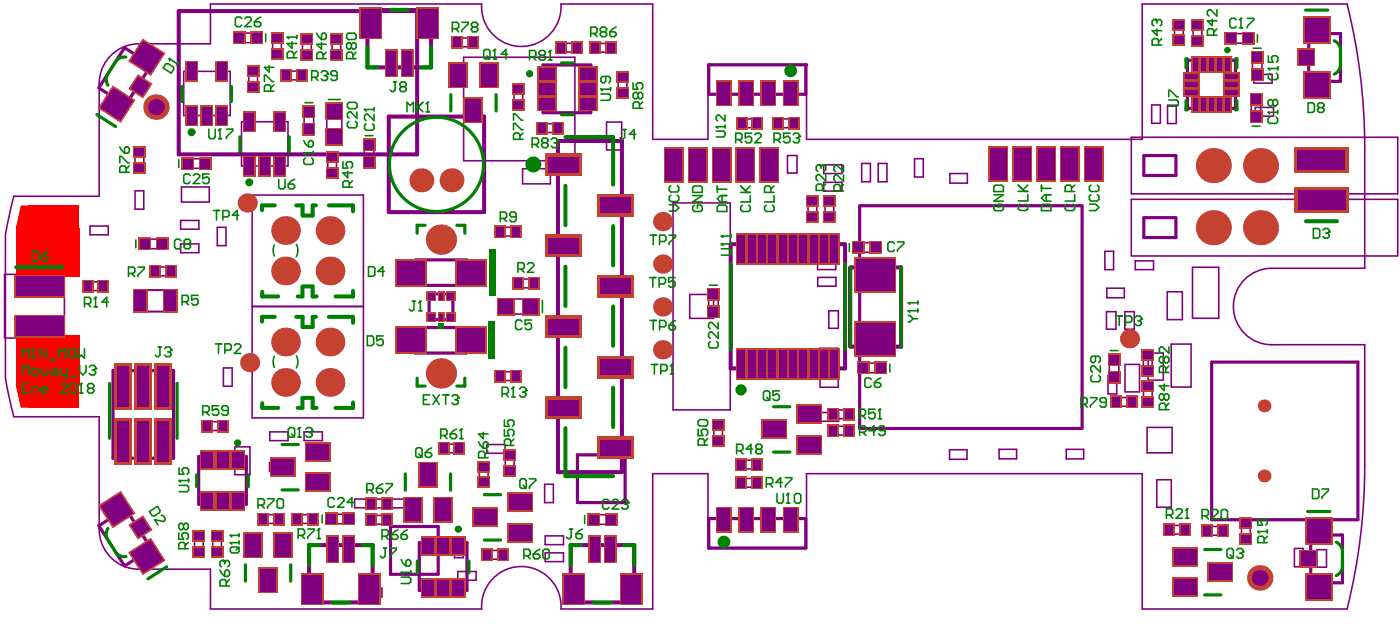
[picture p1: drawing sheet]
<svg xmlns="http://www.w3.org/2000/svg" width="293mm" height="131mm" viewBox="0 0 293 131" stroke-linecap="round" stroke-linejoin="round" font-family="sans-serif">
<g fill="none" stroke="#800080" stroke-width=".33">
<path d="M52.1 14.7h1.8v3.8h-1.8zM58.9 7.8v3.8M59.6 14.9h3.8v1.8h-3.8zM63.3 7.9v3.8M65.2 7.9v3.8M69.5 7.9v3.8M71.3 7.9v3.8M95.4 8v1.8M99.3 8v1.8M107.6 18.3h1.9M117.2 9.1v1.8M121 9.1v1.8"/>
<path d="M124.4 9.1v1.8M128.2 9.1v1.8M129.5 15.9h1.8v3.9h-1.8zM39.3 35.2h3.7M39.3 33.2h3.7M68.6 36.4h1.9M68.6 32.6h1.9M107.6 22.1h1.9M109.4 35.3v3.1M113.2 27.7h3.8M113.2 25.9h3.8M115.3 35.3v3.1"/>
<path d="M127 31.4h3.2M127 25.5h3.2M18.1 58.9h3.8M18.8 49.1h3.9M30.4 50h3.6v2h-3.6zM32.2 55.8h3.8v1.9h-3.8zM37.8 47.9h3.8M37.8 51h3.8v1.8h-3.8zM37.8 46.1h3.8M45.5 47.5h1.8v3.9h-1.8zM108.3 47.5v1.9M108.3 58.4v1.8"/>
<path d="M112.1 58.4v1.8M46.8 76.9h1.8v3.9h-1.8zM105.6 62.5v3.2M108.3 77.7v1.9M144.4 61.6v5M43.2 88.2v1.8M47 88.2v1.8M56.4 96.7v1.8M56.5 90.3v1.8M60.3 96.7v1.8M60.3 90.3v1.8M63.7 90.3v1.8"/>
<path d="M67.5 90.3v1.8M92.7 92.8h3.8M100.4 97.3h1.8v3.8h-1.8zM105.8 98.7h1.9M40.7 115.6h1.8M40.7 111.7h1.8M44.5 115.6h1.9M44.5 111.8h1.9M74.3 104.3v1.9M78.1 104.3v1.9M81.2 104.3v1.9M81.3 104.4v1.8"/>
<path d="M85 104.3v1.9M95.2 116.6h1.8M95.2 112.8h1.8M95.9 119.5v1.8M99.7 119.5v1.8M114 105.1h1.9M114 101.3h1.9M114.2 112v1.9M114.2 115.6v1.8M76.1 123v1.8M80 123v1.8"/>
</g>
<path d="M77 2.1l-.1 .1M78 125.9h-.1M132.8 125.9h-.1" fill="none" stroke="#800080" stroke-width=".85"/>
<path d="M87 68.5v5.3M89.9 61.5v5.3M94.8 61.5v5.3" fill="none" stroke="#800080" stroke-width=".67"/>
<circle cx="148.4" cy="114.6" r=".33" fill="#800080"/>
<g fill="none" stroke="#800080" stroke-width=".33">
<path d="M50.1 6.9v2M53.7 6.9v2M107.6 18.3v3.8M109.5 18.3v3.8M249.8 8.7h1.9M249.8 4.9h1.9M257.7 7v2M261.4 7v2M262.3 15.7h2M262.3 12h2M262.5 15.5h3.9v1.9h-3.9zM28.3 31.6v3.8"/>
<path d="M28.3 39.9v3.8M38 39.1v3.1M39.3 33.2v2M43 33.2v2M60.3 25.5v9.2M63.7 23.4v3.7M65.7 23.4v3.7M68.4 23v5.8M68.6 32.6v3.8M70.5 32.6v3.8M71.6 23v5.8M76.3 30.3v3.6"/>
<path d="M78.3 30.3v3.6M113.2 25.9v1.8M117 25.9v1.8M127 25.5v5.9M130.2 25.5v5.9M155 24.9v1.8M162.6 24.9v1.8M164.9 32.5v3.7M166.4 24.9v1.8M166.9 32.5v3.7M172.5 34.5h3.8v1.8h-3.8zM172.5 38.1h3.8v1.8h-3.8z"/>
<path d="M180.4 34.2h1.9v3.8h-1.9zM183.9 34.2v3.8M198.9 36.3v2M202.6 36.3v2M241.2 21.9h1.8v3.9h-1.8zM244.5 22h1.8v3.8h-1.8zM262 20.8h2v3.6h-2zM262.9 22.5h3.8v1.8h-3.8zM.9 57.4v13.3M13.5 57.4v13.3M18.1 58.9v1.9h3.8v-1.9M18.8 49.1v-1.8h3.9v1.8"/>
<path d="M37.8 46.1v1.8M41.6 46.1v1.8M169.2 41.7h1.8v3.9h-1.8zM171.2 54.5v1.9M171.2 51v1.8M171.2 58v1.8M172.8 41.7h1.8v3.8h-1.8zM175 54.5v1.9M175.1 51v1.8M175.1 58v1.8M179.8 50.7h3.6v2h-3.6zM237.7 54.5v1.9"/>
<path d="M241.6 54.5v1.9M148.4 61.5h2v3.7h-2zM149.4 61.6v5M171.6 72.8v1.8M171.6 75.9v1.8M171.7 79.1v1.9M173.5 68.6h2M173.5 65h2M175.5 75.9v1.8M175.5 79.1v1.9M180.7 75.9h3.7v2h-3.7zM232.3 75.2v3.7"/>
<path d="M234.3 75.2v3.7M235.5 65.2h2M235.5 68.8h2M235.6 76.2h3M240.4 79.5h3.2M240.4 73.8h3.2M92.7 92.8v1.9h3.8v-1.9M101.9 92.9v1.9M105.8 92.9v1.9M105.8 94.8h1.9M149.5 88.6h1.8v3.8h-1.8zM154.8 96.2v1.8"/>
<path d="M171.8 86.3v1.8M174.2 85.7h3.9v1.8h-3.9zM174.2 89.1h3.9v1.9h-3.9zM233.4 83.1h3.8v1.8h-3.8zM235.6 81.9h3M240.2 89.4h5.2M40.7 111.7v3.9M42.5 111.7v3.9M44.5 111.8v3.8M46.4 111.8v3.8M54.8 107.6v1.8M58.6 107.6v1.8"/>
<path d="M62 107.6v1.8M65.8 107.6v1.8M69.4 107.5v2M73 107.5v2M81.3 107.8v1.8M95.2 112.8v3.8M97 112.8v3.8M101.8 115.1v1.8M105.7 115.1v1.8M114 101.3v3.8M115.9 101.3v3.8M124.3 107.6v2"/>
<path d="M128 107.6v2M154.8 100v1.9M242.2 106.1h3.1M242.2 100.3h3.1M244.6 109.9v1.8M248.4 109.9v1.8M252.5 110.1v1.8M256.3 110.1v1.8M261.8 109v3.8M271.1 118.5h1.8M271.1 114.7h1.8M275.8 118.6h2"/>
</g>
<path d="M76.9 2.2v11.9M90.3 2.1v12M178.1 55.9l-.1 .1" fill="none" stroke="#800080" stroke-width=".85"/>
<path d="M28.7 60.7v4.4M36.3 60.7v4.4" fill="none" stroke="#800080" stroke-width=".42"/>
<path d="M87.1 54.3v5.4M36.3 77.5v18.3M81.8 110.1v10M87.8 113.5v10M91.8 110.1v10M148.4 108.4v6.2M168.7 108.4v6.2" fill="none" stroke="#800080" stroke-width=".67"/>
<circle cx="168.7" cy="13.6" r=".33" fill="#800080"/>
<g fill="none" stroke="#800080" stroke-width=".33">
<path d="M38.5 14.9h9.7v9.3h-9.7zM50.1 8.9h3.6M50.1 6.9h3.6M58.9 7.8h-1.8v3.8h1.8M63.3 7.9h1.9M63.3 11.7h1.9M69.5 7.9h1.8M69.5 11.7h1.8M95.4 9.8h3.9M95.4 8h3.9M97.1 12h23.3v21.6h-23.3zM117.2 10.9h3.8"/>
<path d="M117.2 9.1h3.8M124.4 10.9h3.8M124.4 9.1h3.8M245.9 4.8h1.9v3.9h-1.9zM249.8 4.9v3.8M251.7 4.9v3.8M257.7 9h3.7M257.7 7h3.7M262.3 12v3.7M264.3 12v3.7M28.3 39.9h1.8v3.8h-1.8M28.3 31.6h1.8v3.8h-1.8"/>
<path d="M38 39.1h5.8v3.1h-5.8M60.3 25.5h-9.7v9.2h9.7M63.7 23.4h2M63.7 27.1h2M68.4 28.8h3.2M68.4 23h3.2M76.3 30.3h2M76.3 33.9h2M109.4 35.3h5.9M109.4 38.4h5.9M155 24.9h3.8v1.8h-3.8M162.6 26.7h3.8"/>
<path d="M162.6 24.9h3.8M164.9 36.2h2M164.9 32.5h2M183.9 34.2h1.8v3.8h-1.8M191.5 33.2h1.8v3.8h-1.8zM198.9 38.3h3.7M198.9 36.3h3.7M.9 57.4h12.6M52.8 40.8h23.3v46.6h-23.3zM108.3 47.5h-3.9v1.9h3.9M108.3 58.4h3.8M140.9 42.4h12v43.3h-12z"/>
<path d="M171.2 56.4h3.8M171.2 54.5h3.8M171.2 59.8h3.9M171.2 58h3.9M171.2 52.8h3.9M171.2 51h3.9M231.4 52.5h1.8v3.9h-1.8zM237.7 56.4h3.9M237.7 54.5h3.9M249.7 55.9h5.5v10.6h-5.5zM292.6 40.5h-55.7v-11.8h55.8v11.8M292.6 53.5h-55.7v-11.8h55.8v11.8"/>
<path d="M.9 70.7h12.6M52.8 64.1h23.3M105.6 62.5h5.8v3.2h-5.8M108.3 77.7h-3.9v1.9h3.9M108.3 60.2h3.8M144.4 66.6h5M144.4 61.6h5M171.6 72.8h3.9v1.8h-3.9M171.6 77.7h3.9M171.6 75.9h3.9M171.7 79.1h3.8M173.5 65v3.6"/>
<path d="M175.5 65v3.6M231.7 65.2h2v3.6h-2zM231.8 60.3h3.6v2h-3.6zM232 78.5h1.9v3.9h-1.9zM232.3 75.2h2M232.3 78.9h2M235.5 65.2v3.6M235.6 76.2v5.7M237.5 65.2v3.6M238.6 76.2v5.7M239.4 74h1.9v3.8h-1.9zM240.4 73.8v5.7"/>
<path d="M243.6 73.8v5.7M244.4 61h3.2v5.8h-3.2zM245.3 71.9h4.1v9h-4.1zM43.2 88.2h3.8M43.2 90h3.8M49.2 93.4h3.1v5.9h-3.1zM56.4 96.7h3.9M56.4 98.5h3.9M56.5 90.3h3.8M56.5 92.1h3.8M63.7 90.3h3.8M63.7 92.1h3.8"/>
<path d="M101.9 92.9h3.9M101.9 94.8h3.9M105.8 94.8v3.9M107.7 94.8v3.9M154.8 96.2h3.9v1.8h-3.9M171.7 81h3.8M171.8 86.3h3.8v1.8h-3.8M198.8 94h3.7v2h-3.7zM209.2 93.9h3.7v2h-3.7zM223.3 93.9h3.6v2h-3.6zM239.4 80.3h1.9v3.9h-1.9zM240.2 89.4v5.3h5.2v-5.3"/>
<path d="M54.8 109.4h3.8M54.8 107.6h3.8M62 109.4h3.8M62 107.6h3.8M69.4 109.5h3.6M69.4 107.5h3.6M74.3 104.3h10.7M74.3 106.2h10.7M77.4 104.4v1.8M81.3 107.8h-3.8v1.8h3.8M95.9 119.5h3.8M101.8 116.9h3.9"/>
<path d="M101.8 115.1h3.9M114.2 112h3.8v1.9h-3.8M114.2 115.6h3.8v1.8h-3.8M124.3 109.6h3.7M124.3 107.6h3.7M154.8 100h3.9v1.9h-3.9M242.2 100.3v5.8M244.6 109.9h3.8M244.6 111.7h3.8M245.3 100.3v5.8M252.5 111.9h3.8M252.5 110.1h3.8"/>
<path d="M261.8 109h-1.8v3.8h1.8M271.1 114.7v3.8M272.9 114.7v3.8M275.8 118.6v-3.7h2v3.7M76.1 124.8h3.9M76.1 123h3.9M95.9 121.3h3.8"/>
</g>
<g fill="none" stroke="#800080" stroke-width=".67">
<path d="M26.1 10l5.6 3.6-5.4 8.4-5.6-3.6zM113.7 13.6h10v10h-10zM148.4 13.6h20.3v6.1h-20.3zM248.6 12.6h10.1v10.1h-10.1zM274 7h6.7v10h-6.7zM246.2 32.5h-6.7v4.2h6.7v-4.2M87.1 54.3h10.6v5.4h-10.6M180 43v46.5M180.1 43h46.5M226.6 43.1v46.5M246.2 45.5h-6.7v4.2h6.7v-4.2M36.3 77.5h-12.6v18.3h12.6"/>
<path d="M87 68.5h10.6v5.3h-10.6M89.9 66.8h4.9M89.9 61.5h4.9M253.7 75.7h30.6v33h-30.6zM41.6 95.4h10v10h-10zM120.9 95.1h10v10h-10zM180 89.6h46.5M20.7 109.9l5.6-3.6 5.4 8.4-5.6 3.6zM81.8 110.1h10M87.8 113.5h10v10h-10M148.4 114.6h20.3M148.4 108.4h20.3"/>
<path d="M274.5 111.9h6.6v9.9h-6.6zM81.8 120.1h10"/>
</g>
<path d="M37.4 2.3h49.9v30h-49.9zM76.9 14.1h13.4M77 2.1h13.3M81.4 24.4h20v20h-20zM116.8 29.5h13.4v69.2h-13.4zM153 51.1h24v25.9h-24zM178.1 55.9h10.6v16.6h-10.7v-16.5M78 125.9v-11.9h-13.3v11.9h13.2M132.8 125.9v-11.9h-13.3v11.9h13.2" fill="none" stroke="#800080" stroke-width=".85"/>
<path d="M28.7 65.1h7.6M28.7 60.7h7.6" fill="none" stroke="#800080" stroke-width=".42"/>
<circle cx="256.5" cy="14.7" r=".5" fill="none" stroke="#800080" stroke-width=".5"/>
<g fill="#f00">
<path d="M3.3 80.3h2.7l-1.6 4.9z"/>
<path d="M3.3 80.3h2.7v4.9h-1.6z"/>
<path d="M4.4 43h1.6v4.7h-2.7z"/>
</g>
<g fill="#f00">
<path d="M6 80.3h10.6v4.9h-10.6z" fill-rule="evenodd"/>
<path d="M3.3 47.7h13.3v10.2h-13.3z" fill-rule="evenodd"/>
<path d="M3.3 70.2h13.3v10.1h-13.3z" fill-rule="evenodd"/>
<path d="M6 43h10.6v4.7h-10.6z" fill-rule="evenodd"/>
</g>
<g fill="#808080">
<circle cx="88.2" cy="37.7" r="2.16"/>
<circle cx="94.6" cy="37.7" r="2.16"/>
<circle cx="264.7" cy="99.5" r="1"/>
<circle cx="264.7" cy="84.9" r="1"/>
<circle cx="141.1" cy="34.5" r="1.17"/>
<circle cx="156.1" cy="34.5" r="1.17"/>
<circle cx="161.1" cy="34.5" r="1.17"/>
<circle cx="209.1" cy="34.3" r="1.17"/>
<circle cx="224" cy="34.3" r="1.17"/>
<circle cx="229" cy="34.3" r="1.17"/>
<circle cx="59.8" cy="80" r="2.66"/>
<circle cx="69.1" cy="80" r="2.66"/>
<circle cx="69.1" cy="48.2" r="2.66"/>
<circle cx="59.8" cy="48.2" r="2.66"/>
<circle cx="69.1" cy="56.7" r="2.66"/>
<circle cx="59.8" cy="56.7" r="2.66"/>
<circle cx="92.3" cy="78.1" r="2.83"/>
<circle cx="92.3" cy="50.1" r="2.83"/>
<circle cx="151.1" cy="34.5" r="1.17"/>
<circle cx="146.1" cy="34.5" r="1.17"/>
<circle cx="214.1" cy="34.3" r="1.17"/>
<circle cx="219" cy="34.3" r="1.17"/>
<circle cx="254.1" cy="34.6" r="3.3"/>
<circle cx="59.8" cy="71.5" r="2.66"/>
<circle cx="69.1" cy="71.5" r="2.66"/>
<circle cx="254.1" cy="47.6" r="3.3"/>
<circle cx="264" cy="34.6" r="3.3"/>
<circle cx="264" cy="47.6" r="3.3"/>
</g>
<g fill="#f00">
<path d="M31.6 55.7h1.6v2h-1.6z" fill-rule="evenodd"/>
<path d="M34.9 55.7h1.6v2h-1.6z" fill-rule="evenodd"/>
<path d="M33 50h2v2h-2z" fill-rule="evenodd"/>
<path d="M40.6 111.2h2v1.6h-2z" fill-rule="evenodd"/>
<path d="M39.1 22.4h2v3.7h-2z" fill-rule="evenodd"/>
<path d="M44.5 111.2h2v1.6h-2z" fill-rule="evenodd"/>
<path d="M45.4 103.2h2.4v3.3h-2.4z" fill-rule="evenodd"/>
<path d="M45.5 22.4h2v3.7h-2z" fill-rule="evenodd"/>
<path d="M52 14.1h2v1.7h-2z" fill-rule="evenodd"/>
<path d="M52 17.4h2v1.7h-2z" fill-rule="evenodd"/>
<path d="M59 14.8h1.7v2h-1.7z" fill-rule="evenodd"/>
<path d="M80.2 104.3h1.6v2h-1.6z" fill-rule="evenodd"/>
<path d="M93.7 61.3h1.3v1.3h-1.3z" fill-rule="evenodd"/>
<path d="M92 61.3h.7v1.3h-.7z" fill-rule="evenodd"/>
<path d="M92 65.6h.7v1.3h-.7z" fill-rule="evenodd"/>
<path d="M93.7 65.6h1.3v1.3h-1.3z" fill-rule="evenodd"/>
<path d="M94.9 7.9h1.6v2h-1.6z" fill-rule="evenodd"/>
<path d="M100.3 96.7h2v1.7h-2z" fill-rule="evenodd"/>
<path d="M98.2 7.9h1.7v2h-1.7z" fill-rule="evenodd"/>
<path d="M105.7 97.6h2v1.7h-2z" fill-rule="evenodd"/>
<path d="M107.2 77.6h1.7v2h-1.7z" fill-rule="evenodd"/>
<path d="M107.7 58.3h1.7v2h-1.7z" fill-rule="evenodd"/>
<path d="M107.6 21.1h2v1.7h-2z" fill-rule="evenodd"/>
<path d="M107.6 17.8h2v1.6h-2z" fill-rule="evenodd"/>
<path d="M112.8 14.2h3.3v2.4h-3.3z" fill-rule="evenodd"/>
<path d="M112.8 17.4h3.3v2.3h-3.3z" fill-rule="evenodd"/>
<path d="M120 9h1.6v2h-1.6z" fill-rule="evenodd"/>
<path d="M127.1 9h1.7v2h-1.7z" fill-rule="evenodd"/>
<path d="M149.4 91.4h2v1.6h-2z" fill-rule="evenodd"/>
<path d="M148.4 64.2h2v2h-2z" fill-rule="evenodd"/>
<path d="M154.3 96.1h1.7v2h-1.7z" fill-rule="evenodd"/>
<path d="M169.1 44.5h2v1.7h-2z" fill-rule="evenodd"/>
<path d="M169.1 41.2h2v1.6h-2z" fill-rule="evenodd"/>
<path d="M173.7 89h1.6v2h-1.6z" fill-rule="evenodd"/>
<path d="M172.7 44.5h2v1.6h-2z" fill-rule="evenodd"/>
<path d="M172.7 41.2h2v1.6h-2z" fill-rule="evenodd"/>
<path d="M179.7 75.9h2v2h-2z" fill-rule="evenodd"/>
<path d="M182.4 50.7h2v2h-2z" fill-rule="evenodd"/>
<path d="M236.2 83h1.6v2h-1.6z" fill-rule="evenodd"/>
<path d="M244 109.8h1.7v2h-1.7z" fill-rule="evenodd"/>
<path d="M247.3 109.8h1.7v2h-1.7z" fill-rule="evenodd"/>
<path d="M248.1 18.8h2.7v1h-2.7z" fill-rule="evenodd"/>
<path d="M248.1 15.5h2.7v1h-2.7z" fill-rule="evenodd"/>
<path d="M248.1 17.1h2.7v1h-2.7z" fill-rule="evenodd"/>
<path d="M249.7 7.6h2v1.7h-2z" fill-rule="evenodd"/>
<path d="M249.7 4.3h2v1.7h-2z" fill-rule="evenodd"/>
<path d="M255.3 110h1.6v2h-1.6z" fill-rule="evenodd"/>
<path d="M256.6 17.1h2.7v1h-2.7z" fill-rule="evenodd"/>
<path d="M256.6 15.5h2.7v1h-2.7z" fill-rule="evenodd"/>
<path d="M256.6 18.8h2.7v1h-2.7z" fill-rule="evenodd"/>
<path d="M262 23.5h2v1.9h-2z" fill-rule="evenodd"/>
<path d="M262.3 14.7h2v2h-2z" fill-rule="evenodd"/>
<path d="M262.3 11h2v2h-2z" fill-rule="evenodd"/>
<path d="M20.8 58.8h1.7v2h-1.7z" fill-rule="evenodd"/>
<path d="M17.5 58.8h1.7v2h-1.7z" fill-rule="evenodd"/>
<path d="M24.6 76.7h2.3v8.4h-2.3z" fill-rule="evenodd"/>
<path d="M24.6 88.1h2.3v8.5h-2.3z" fill-rule="evenodd"/>
<path d="M33.1 76.7h2.3v8.4h-2.3z" fill-rule="evenodd"/>
<path d="M33.1 88.1h2.3v8.5h-2.3z" fill-rule="evenodd"/>
<path d="M40.6 114.5h2v1.7h-2z" fill-rule="evenodd"/>
<path d="M38.3 33.2h2v2h-2z" fill-rule="evenodd"/>
<path d="M44.5 114.5h2v1.7h-2z" fill-rule="evenodd"/>
<path d="M45.9 88.1h1.7v2h-1.7z" fill-rule="evenodd"/>
<path d="M51.3 111.7h3.3v4.6h-3.3z" fill-rule="evenodd"/>
<path d="M54.2 107.5h1.7v2h-1.7z" fill-rule="evenodd"/>
<path d="M51.2 32.9h2v3.7h-2z" fill-rule="evenodd"/>
<path d="M54.4 32.9h2v3.7h-2z" fill-rule="evenodd"/>
<path d="M51.2 23.6h2v3.7h-2z" fill-rule="evenodd"/>
<path d="M52.7 6.9h2v2h-2z" fill-rule="evenodd"/>
<path d="M57.6 111.7h3.4v4.6h-3.4z" fill-rule="evenodd"/>
<path d="M61.4 107.5h1.6v2h-1.6z" fill-rule="evenodd"/>
<path d="M68.4 107.5h2v2h-2z" fill-rule="evenodd"/>
<path d="M64.7 107.5h1.6v2h-1.6z" fill-rule="evenodd"/>
<path d="M72 107.5h2v2h-2z" fill-rule="evenodd"/>
<path d="M72 112.3h2v5.1h-2z" fill-rule="evenodd"/>
<path d="M80.2 107.7h1.7v2h-1.7z" fill-rule="evenodd"/>
<path d="M80.9 10.6h2v5.2h-2z" fill-rule="evenodd"/>
<path d="M84.8 104.2h3.3v4.7h-3.3z" fill-rule="evenodd"/>
<path d="M94.8 121.2h2.3v3.3h-2.3z" fill-rule="evenodd"/>
<path d="M91.6 121.2h2.4v3.3h-2.4z" fill-rule="evenodd"/>
<path d="M91.6 112.5h2.4v3.4h-2.4z" fill-rule="evenodd"/>
<path d="M94.8 112.5h2.3v3.4h-2.3z" fill-rule="evenodd"/>
<path d="M92 92.8h1.7v2h-1.7z" fill-rule="evenodd"/>
<path d="M95.4 92.8h1.6v2h-1.6z" fill-rule="evenodd"/>
<path d="M99.2 106.5h4.7v3.3h-4.7z" fill-rule="evenodd"/>
<path d="M101.2 115h1.7v2h-1.7z" fill-rule="evenodd"/>
<path d="M100.3 100h2v1.7h-2z" fill-rule="evenodd"/>
<path d="M105.7 94.3h2v1.6h-2z" fill-rule="evenodd"/>
<path d="M107.2 47.4h1.7v2h-1.7z" fill-rule="evenodd"/>
<path d="M112.8 20.6h3.3v2.3h-3.3z" fill-rule="evenodd"/>
<path d="M116 25.8h1.6v2h-1.6z" fill-rule="evenodd"/>
<path d="M112.6 25.8h1.7v2h-1.7z" fill-rule="evenodd"/>
<path d="M127 107.6h2v2h-2z" fill-rule="evenodd"/>
<path d="M126.8 112.3h2v5.1h-2z" fill-rule="evenodd"/>
<path d="M139.4 31.2h3.4v6.6h-3.4z" fill-rule="evenodd"/>
<path d="M149.4 88h2v1.7h-2z" fill-rule="evenodd"/>
<path d="M148.4 60.5h2v2h-2z" fill-rule="evenodd"/>
<path d="M154.9 106.3h2.7v4.7h-2.7z" fill-rule="evenodd"/>
<path d="M154.3 99.9h1.7v2h-1.7z" fill-rule="evenodd"/>
<path d="M156.7 73.1h1.5v5.8h-1.5z" fill-rule="evenodd"/>
<path d="M154.5 73.1h1.5v5.8h-1.5z" fill-rule="evenodd"/>
<path d="M154.5 49.1h1.5v5.9h-1.5z" fill-rule="evenodd"/>
<path d="M156.7 49.1h1.5v5.9h-1.5z" fill-rule="evenodd"/>
<path d="M154.4 31.2h3.4v6.6h-3.4z" fill-rule="evenodd"/>
<path d="M154.4 24.8h1.7v2h-1.7z" fill-rule="evenodd"/>
<path d="M159.6 106.3h2.6v4.7h-2.6z" fill-rule="evenodd"/>
<path d="M163.1 73.1h1.5v5.8h-1.5z" fill-rule="evenodd"/>
<path d="M161 73.1h1.5v5.8h-1.5z" fill-rule="evenodd"/>
<path d="M159.8 88.1h4.7v3.3h-4.7z" fill-rule="evenodd"/>
<path d="M161 49.1h1.5v5.9h-1.5z" fill-rule="evenodd"/>
<path d="M163.1 49.1h1.5v5.9h-1.5z" fill-rule="evenodd"/>
<path d="M159.4 31.2h3.4v6.6h-3.4z" fill-rule="evenodd"/>
<path d="M162.1 24.8h1.6v2h-1.6z" fill-rule="evenodd"/>
<path d="M167.5 73.1h1.5v5.8h-1.5z" fill-rule="evenodd"/>
<path d="M169.6 73.1h1.5v5.8h-1.5z" fill-rule="evenodd"/>
<path d="M167.1 85h4.7v3.3h-4.7z" fill-rule="evenodd"/>
<path d="M167.1 91.3h4.7v3.3h-4.7z" fill-rule="evenodd"/>
<path d="M169.6 49.1h1.5v5.9h-1.5z" fill-rule="evenodd"/>
<path d="M167.5 49.1h1.5v5.9h-1.5z" fill-rule="evenodd"/>
<path d="M174 73.1h1.5v5.8h-1.5z" fill-rule="evenodd"/>
<path d="M173.7 85.6h1.6v2h-1.6z" fill-rule="evenodd"/>
<path d="M174 49.1h1.5v5.9h-1.5z" fill-rule="evenodd"/>
<path d="M207.4 31h3.4v6.6h-3.4z" fill-rule="evenodd"/>
<path d="M222.3 31h3.4v6.6h-3.4z" fill-rule="evenodd"/>
<path d="M227.3 31h3.4v6.6h-3.4z" fill-rule="evenodd"/>
<path d="M251.5 20.5h1v2.7h-1z" fill-rule="evenodd"/>
<path d="M249.8 20.5h1.1v2.7h-1.1z" fill-rule="evenodd"/>
<path d="M251.5 12h1v2.7h-1z" fill-rule="evenodd"/>
<path d="M249.8 12h1.1v2.7h-1.1z" fill-rule="evenodd"/>
<path d="M254.8 20.5h1v2.7h-1z" fill-rule="evenodd"/>
<path d="M256.5 20.5h1v2.7h-1z" fill-rule="evenodd"/>
<path d="M256.7 7h2v2h-2z" fill-rule="evenodd"/>
<path d="M254.8 12h1v2.7h-1z" fill-rule="evenodd"/>
<path d="M256.5 12h1v2.7h-1z" fill-rule="evenodd"/>
<path d="M262 19.8h2v2h-2z" fill-rule="evenodd"/>
<path d="M39.1 13.1h2v3.7h-2z" fill-rule="evenodd"/>
<path d="M45.4 94.5h2.4v3.4h-2.4z" fill-rule="evenodd"/>
<path d="M45.5 13.1h2v3.7h-2z" fill-rule="evenodd"/>
<path d="M100.6 13.4h3.4v4.6h-3.4z" fill-rule="evenodd"/>
<path d="M154.9 17.1h2.7v4.7h-2.7z" fill-rule="evenodd"/>
<path d="M159.6 17.1h2.6v4.7h-2.6z" fill-rule="evenodd"/>
<path d="M42.3 103.2h2.3v3.3h-2.3z" fill-rule="evenodd"/>
<path d="M29.4 50h2v2h-2z" fill-rule="evenodd"/>
<path d="M28.2 34.3h2v1.6h-2z" fill-rule="evenodd"/>
<path d="M28.2 30.9h2v1.7h-2z" fill-rule="evenodd"/>
<path d="M42.3 22.4h2v3.7h-2z" fill-rule="evenodd"/>
<path d="M48.6 103.2h2.3v3.3h-2.3z" fill-rule="evenodd"/>
<path d="M56.9 96h4.7v3.3h-4.7z" fill-rule="evenodd"/>
<path d="M68.5 35.4h2v1.6h-2z" fill-rule="evenodd"/>
<path d="M63.7 22.4h2v2h-2z" fill-rule="evenodd"/>
<path d="M68.5 21.7h3v3h-3z" fill-rule="evenodd"/>
<path d="M62.3 14.8h1.7v2h-1.7z" fill-rule="evenodd"/>
<path d="M57 7.2h2v1.7h-2z" fill-rule="evenodd"/>
<path d="M57 10.5h2v1.7h-2z" fill-rule="evenodd"/>
<path d="M63.3 7.3h2v1.6h-2z" fill-rule="evenodd"/>
<path d="M63.3 10.6h2v1.7h-2z" fill-rule="evenodd"/>
<path d="M69.4 7.3h2v1.6h-2z" fill-rule="evenodd"/>
<path d="M69.4 10.6h2v1.7h-2z" fill-rule="evenodd"/>
<path d="M76.8 104.3h1.7v2h-1.7z" fill-rule="evenodd"/>
<path d="M83.2 68.7h5.8v4.9h-5.8z" fill-rule="evenodd"/>
<path d="M89.7 61.3h1.3v1.3h-1.3z" fill-rule="evenodd"/>
<path d="M89.7 65.6h1.3v1.3h-1.3z" fill-rule="evenodd"/>
<path d="M83.2 54.5h5.9v5h-5.9z" fill-rule="evenodd"/>
<path d="M76.3 29.3h2v2h-2z" fill-rule="evenodd"/>
<path d="M97.5 20.7h3.3v4.7h-3.3z" fill-rule="evenodd"/>
<path d="M106.6 109.7h4.6v3.3h-4.6z" fill-rule="evenodd"/>
<path d="M106.6 103.3h4.6v3.4h-4.6z" fill-rule="evenodd"/>
<path d="M114.7 83.5h6.4v3.4h-6.4z" fill-rule="evenodd"/>
<path d="M103.9 77.6h1.7v2h-1.7z" fill-rule="evenodd"/>
<path d="M104.4 62.6h2.9v3h-2.9z" fill-rule="evenodd"/>
<path d="M109.7 62.6h3v3h-3z" fill-rule="evenodd"/>
<path d="M111.1 58.3h1.6v2h-1.6z" fill-rule="evenodd"/>
<path d="M114.7 49.7h6.4v3.3h-6.4z" fill-rule="evenodd"/>
<path d="M121.5 17.4h3.3v2.3h-3.3z" fill-rule="evenodd"/>
<path d="M121.5 14.2h3.3v2.4h-3.3z" fill-rule="evenodd"/>
<path d="M116.7 9h1.6v2h-1.6z" fill-rule="evenodd"/>
<path d="M123.8 9h1.6v2h-1.6z" fill-rule="evenodd"/>
<path d="M129.4 15.3h2v1.7h-2z" fill-rule="evenodd"/>
<path d="M157.6 96.1h1.7v2h-1.7z" fill-rule="evenodd"/>
<path d="M177 89h1.7v2h-1.7z" fill-rule="evenodd"/>
<path d="M178.8 50.7h2v2h-2z" fill-rule="evenodd"/>
<path d="M183.4 75.9h2v2h-2z" fill-rule="evenodd"/>
<path d="M232.8 83h1.7v2h-1.7z" fill-rule="evenodd"/>
<path d="M232.3 77.9h2v2h-2z" fill-rule="evenodd"/>
<path d="M253.2 118h4.6v3.3h-4.6z" fill-rule="evenodd"/>
<path d="M259.9 111.8h2v1.7h-2z" fill-rule="evenodd"/>
<path d="M251.9 110h1.7v2h-1.7z" fill-rule="evenodd"/>
<path d="M239.4 83.1h1.9v1.7h-1.9z" fill-rule="evenodd"/>
<path d="M239.3 76.7h2v1.7h-2z" fill-rule="evenodd"/>
<path d="M245.9 7.6h2v1.7h-2z" fill-rule="evenodd"/>
<path d="M245.9 4.3h2v1.7h-2z" fill-rule="evenodd"/>
<path d="M272.5 115.4h3v2.9h-3z" fill-rule="evenodd"/>
<path d="M3.3 66.2h10v4h-10z" fill-rule="evenodd"/>
<path d="M3.3 57.9h10v4h-10z" fill-rule="evenodd"/>
<path d="M27.3 109.8l2.6-1.6 1.6 2.5-2.5 1.6z" fill-rule="evenodd"/>
<path d="M27.3 115.6l4.2-2.7 2.7 4.2-4.2 2.7z" fill-rule="evenodd"/>
<path d="M21 105.8l4.2-2.7 2.7 4.2-4.2 2.7z" fill-rule="evenodd"/>
<path d="M28.8 76.7h2.4v8.4h-2.4z" fill-rule="evenodd"/>
<path d="M28.8 88.1h2.4v8.5h-2.4z" fill-rule="evenodd"/>
<path d="M42.6 88.1h1.7v2h-1.7z" fill-rule="evenodd"/>
<path d="M34.5 60.7h2.3v4.4h-2.3z" fill-rule="evenodd"/>
<path d="M28.2 60.7h2.3v4.4h-2.3z" fill-rule="evenodd"/>
<path d="M23.7 18.3l4.2 2.7-2.7 4.2-4.2-2.7z" fill-rule="evenodd"/>
<path d="M42 33.2h2v2h-2z" fill-rule="evenodd"/>
<path d="M30 8.5l4.2 2.7-2.7 4.2-4.2-2.7z" fill-rule="evenodd"/>
<path d="M54.5 119h3.3v4.7h-3.3z" fill-rule="evenodd"/>
<path d="M64.2 99.2h4.7v3.3h-4.7z" fill-rule="evenodd"/>
<path d="M57.5 107.5h1.7v2h-1.7z" fill-rule="evenodd"/>
<path d="M68.7 112.3h2v5.1h-2z" fill-rule="evenodd"/>
<path d="M64.2 92.9h4.7v3.3h-4.7z" fill-rule="evenodd"/>
<path d="M63.7 26.1h2v1.9h-2z" fill-rule="evenodd"/>
<path d="M68.5 27.1h3v2.9h-3z" fill-rule="evenodd"/>
<path d="M68.5 32h2v1.7h-2z" fill-rule="evenodd"/>
<path d="M57.6 32.9h2v3.7h-2z" fill-rule="evenodd"/>
<path d="M57.6 23.6h2v3.7h-2z" fill-rule="evenodd"/>
<path d="M49.1 6.9h2v2h-2z" fill-rule="evenodd"/>
<path d="M88.5 121.2h2.3v3.3h-2.3z" fill-rule="evenodd"/>
<path d="M88.5 112.5h2.3v3.4h-2.3z" fill-rule="evenodd"/>
<path d="M91.1 104.2h3.3v4.7h-3.3z" fill-rule="evenodd"/>
<path d="M76.9 107.7h1.6v2h-1.6z" fill-rule="evenodd"/>
<path d="M76.3 32.9h2v2h-2z" fill-rule="evenodd"/>
<path d="M84.3 10.6h2v5.2h-2z" fill-rule="evenodd"/>
<path d="M87.6 1.8h4v6h-4z" fill-rule="evenodd"/>
<path d="M75.6 1.8h4v6h-4z" fill-rule="evenodd"/>
<path d="M123.3 107.6h2v2h-2z" fill-rule="evenodd"/>
<path d="M104.5 115h1.7v2h-1.7z" fill-rule="evenodd"/>
<path d="M123.5 112.3h2v5.1h-2z" fill-rule="evenodd"/>
<path d="M114.7 66.6h6.4v3.4h-6.4z" fill-rule="evenodd"/>
<path d="M103.9 47.4h1.7v2h-1.7z" fill-rule="evenodd"/>
<path d="M114.7 32.8h6.4v3.3h-6.4z" fill-rule="evenodd"/>
<path d="M121.5 20.6h3.3v2.3h-3.3z" fill-rule="evenodd"/>
<path d="M150.3 106.3h2.6v4.7h-2.6z" fill-rule="evenodd"/>
<path d="M144.4 31.2h3.4v6.6h-3.4z" fill-rule="evenodd"/>
<path d="M149.4 31.2h3.4v6.6h-3.4z" fill-rule="evenodd"/>
<path d="M129.4 18.6h2v1.7h-2z" fill-rule="evenodd"/>
<path d="M164.2 106.3h2.7v4.7h-2.7z" fill-rule="evenodd"/>
<path d="M157.6 99.9h1.7v2h-1.7z" fill-rule="evenodd"/>
<path d="M171.8 73.1h1.5v5.8h-1.5z" fill-rule="evenodd"/>
<path d="M165.3 73.1h1.5v5.8h-1.5z" fill-rule="evenodd"/>
<path d="M158.8 73.1h1.5v5.8h-1.5z" fill-rule="evenodd"/>
<path d="M177 85.6h1.7v2h-1.7z" fill-rule="evenodd"/>
<path d="M158.8 49.1h1.5v5.9h-1.5z" fill-rule="evenodd"/>
<path d="M165.3 49.1h1.5v5.9h-1.5z" fill-rule="evenodd"/>
<path d="M171.8 49.1h1.5v5.9h-1.5z" fill-rule="evenodd"/>
<path d="M157.8 24.8h1.6v2h-1.6z" fill-rule="evenodd"/>
<path d="M165.4 24.8h1.7v2h-1.7z" fill-rule="evenodd"/>
<path d="M232.3 74.2h2v2h-2z" fill-rule="evenodd"/>
<path d="M217.4 31h3.3v6.6h-3.3z" fill-rule="evenodd"/>
<path d="M212.4 31h3.4v6.6h-3.4z" fill-rule="evenodd"/>
<path d="M245.8 121.1h4.7v3.4h-4.7z" fill-rule="evenodd"/>
<path d="M245.8 114.8h4.7v3.3h-4.7z" fill-rule="evenodd"/>
<path d="M259.9 108.5h2v1.6h-2z" fill-rule="evenodd"/>
<path d="M239.3 73.4h2v1.6h-2z" fill-rule="evenodd"/>
<path d="M239.4 79.8h1.9v1.6h-1.9z" fill-rule="evenodd"/>
<path d="M253.2 20.5h1v2.7h-1z" fill-rule="evenodd"/>
<path d="M260.4 7h2v2h-2z" fill-rule="evenodd"/>
<path d="M253.2 12h1v2.7h-1z" fill-rule="evenodd"/>
<path d="M273.6 108.5h5v5h-5z" fill-rule="evenodd"/>
<path d="M271.7 31.4h10v4h-10z" fill-rule="evenodd"/>
<path d="M272 10.5h3v3h-3z" fill-rule="evenodd"/>
<path d="M273.2 3.7h5v5h-5z" fill-rule="evenodd"/>
<path d="M42.3 94.5h2.3v3.4h-2.3z" fill-rule="evenodd"/>
<path d="M29 16l2.5 1.6-1.6 2.5-2.6-1.6z" fill-rule="evenodd"/>
<path d="M48.6 94.5h2.3v3.4h-2.3z" fill-rule="evenodd"/>
<path d="M63.4 120.2h4v6h-4z" fill-rule="evenodd"/>
<path d="M87.9 96.9h3.4v4.7h-3.4z" fill-rule="evenodd"/>
<path d="M75.4 120.2h4v6h-4z" fill-rule="evenodd"/>
<path d="M94.3 13.4h3.3v4.6h-3.3z" fill-rule="evenodd"/>
<path d="M118.2 120.2h4v6h-4z" fill-rule="evenodd"/>
<path d="M130.1 120.2h4v6h-4z" fill-rule="evenodd"/>
<path d="M150.3 17.1h2.6v4.7h-2.6z" fill-rule="evenodd"/>
<path d="M164.2 17.1h2.7v4.7h-2.7z" fill-rule="evenodd"/>
<path d="M273.6 120.2h5v5h-5z" fill-rule="evenodd"/>
<path d="M271.7 39.8h10v4h-10z" fill-rule="evenodd"/>
<path d="M273.2 15.3h5v5h-5z" fill-rule="evenodd"/>
<path d="M125.7 75.1h6.3v3.3h-6.3z" fill-rule="evenodd"/>
<path d="M95.6 68.7h5.9v4.9h-5.9z" fill-rule="evenodd"/>
<path d="M95.7 54.5h5.8v5h-5.8z" fill-rule="evenodd"/>
<path d="M125.7 41.3h6.3v3.3h-6.3z" fill-rule="evenodd"/>
<path d="M125.7 92h6.3v3.3h-6.3z" fill-rule="evenodd"/>
<path d="M179.3 54.2h8v6.7h-8z" fill-rule="evenodd"/>
<path d="M125.7 58.2h6.3v3.3h-6.3z" fill-rule="evenodd"/>
<path d="M179.3 67.5h8v6.7h-8z" fill-rule="evenodd"/>
</g>
<g fill="#f00">
<circle cx="236.5" cy="70.8" r="1.67"/>
<circle cx="263.8" cy="120.8" r="1.67"/>
<circle cx="138.8" cy="64.2" r="1.67"/>
<circle cx="32.6" cy="22.4" r="1.67"/>
<circle cx="52.3" cy="75.8" r="1.67"/>
<circle cx="138.8" cy="73.1" r="1.67"/>
<circle cx="138.8" cy="46.3" r="1.67"/>
<circle cx="138.8" cy="55.2" r="1.67"/>
<circle cx="51.8" cy="42.4" r="1.67"/>
</g>
<path d="M2.9 41l-1.8 8.1v30l1.8 8M3 41h17.8v-23.5a8.3 8.3 0 0 1 8.3-8.3h15v-8.4h56.8a8.3 8.3 0 0 0 8.3 8.9 8.3 8.3 0 0 0 8.3-8.9h19.2v28.3h11.6v-15.6h20.6v15.6h70.3v-28.3h42.9a123.2 123.2 0 0 1 3.7 30v25.3h-19.5a8 8 0 0 0-8 8 8 8 0 0 0 8 8h19.5v25.3a123.2 123.2 0 0 1-3.7 29.9h-42.9v-28.3h-70.3v15.7h-20.6v-15.7h-11.6v28.3h-19.2a8.3 8.3 0 0 0-8.3-8.9 8.3 8.3 0 0 0-8.3 8.9h-56.8v-8.3h-15a8.3 8.3 0 0 1-8.3-8.3v-23.6h-17.8" fill="none" stroke="#800080" stroke-width=".33"/>
<g fill="none" stroke="#008000" stroke-width=".33">
<path d="M55.6 7.1v1.6M262.4 10.1h1.7M263.3 7.2v1.7M37.4 33.4v1.6M63.8 21.5h1.7M68.8 20.8h2.5M76.4 28.4h1.7M262.2 26.4h1.6M28.4 50.2v1.6M148.6 59.6h1.6M177.8 50.9v1.7M113.6 62.8v2.5"/>
<path d="M186.3 76.1v1.7M232.5 73.3h1.6M67.5 107.7v1.6M122.4 107.8v1.7"/>
</g>
<g fill="none" stroke="#008000" stroke-width=".67">
<path d="M24.4 12.6l-2 3.1M38.1 18.1v3.1M48.5 18.1v3.1M94.4 19.8v3.4M103.9 19.8v3.4M117.6 13.2h2.5M248.7 12.3h-.4v1.9M258.7 12.3h.3v1.9M273.4 2.1h4.6M280.7 10.2v3.6M20.3 24l3.9 2.5M50.2 28.6v3.2"/>
<path d="M60.6 28.6v3.2M117.6 24h2.5M248.3 21v2h.4M259 21v2h-.3M89 47.1h-1.7v1.7M95.7 47.1h1.6v1.7M153 55.1v18M177 55.1v17.9M178 55.8v16.7M188.7 55.8v16.7M87.3 79.1v1.6h1.7M97.3 79.1v1.6h-1.6"/>
<path d="M22.9 80.2v11.4M37.1 80.2v11.4M41.2 99.3v2.5M52 99.3v2.5M59.1 92.9h3.4M84.9 99.1v3.4M94.4 99.1v3.4M162 85h3.4M162 94.5h3.4M22.4 112.6l2 3.1M34.9 118.5l-3.9 2.5M51.4 118.1v3.4"/>
<path d="M59.1 102.4h3.4M60.9 118.1v3.4M87.4 117.3v2.5M98.2 117.3v2.5M101.4 112.9h3.4M101.4 103.4h3.4M252.3 114.9h3.4M273.8 106.9h4.7M281.1 115v3.7M252.3 124.4h3.4"/>
</g>
<g fill="none" stroke="#008000" stroke-width=".85">
<path d="M76.9 9.9v4.2h2.1M81.9 2.1h3.5M90.3 9.9v4.2h-2.1M118.4 28.6h10v10M118.4 38.8v8.3M3.4 55.9h9.7M57.5 42.9h-2.6v1M62 42.9h1.4v2.2h2.1v-2.1M63.3 60v2h-1M63.4 59.9h2.1v1M65.5 42.9h.7M68.9 42.9h5"/>
<path d="M73.9 42.9v1.3M118.4 55.7v8.3M128.4 47.3v8.2M273.5 46.3h6.5M54.9 61v1h3.3M57.5 66.2h-2.6v1M62 66.2h1.4v2.2h2.1v-2.1M65.5 61v1h.8M65.5 66.2h.7M68.9 66.2h5M73.9 60.8v1.2h-3.6M73.9 66.2v1.3"/>
<path d="M118.4 72.7v8.3M128.4 64.1v8.2M54.9 84.3v1h3.3M63.3 83.3v2h-1M63.4 83.2h2.1v1M65.5 84.3v1h.8M73.9 84.1v1.2h-3.6M118.4 89.5v10h10M128.4 81v8.3M66.8 114h-2.1v4.2M76 114h2v4.2M121.6 114h-2.1v4.2"/>
<path d="M130.7 114h2.1v4.2M69.5 126h3.6M124.3 126h3.6"/>
</g>
<g fill="#008000">
<path d="M91.8 67.5h1v1.2h-1z" fill-rule="evenodd"/>
<path d="M102.5 52.1h1.2v9.8h-1.2z" fill-rule="evenodd"/>
<path d="M102.4 67.2h1.3v7.8h-1.3z" fill-rule="evenodd"/>
</g>
<path d="M17.7 63.5h1l.3-.3v-.7l-.3-.3h-1v2M18.4 63.5l.6 .7M19.7 64.2h.7M20 62.2v2" fill="none" stroke="#008000" stroke-width=".33"/>
<circle cx="20" cy="62.2" r=".17" fill="#008000"/>
<g fill="none" stroke="#008000" stroke-width=".33">
<path d="M60.1 7.8h2M61.1 8.8v1.3l-1-1h2M61.5 12.1v-1l-.4-.3h-.6l-.4 .3v1h2M62.1 10.8l-.6 .6M62.1 7.4v.7M58.4 37.5v1.6l.3 .4h.7l.3-.4v-1.6M60.4 38.5h1l.3 .3v.3l-.3 .4h-.7l-.3-.4zM61.7 37.5l-.7 .3-.6 .7M44.7 44h1.3M45.3 44v2M46.7 45.3h1l.3-.3v-.7l-.3-.3h-1v2M50 45h-1.3l1-1v2"/>
<path d="M20 62.2l-.3 .3M22.7 63.2h-1.3l.9-1v2M38.1 63.1h1l.4-.3v-.7l-.4-.3h-1v1.9M38.8 63.1l.7 .6M41.5 61.8h-1.4v1l.7-.4h.3l.4 .4v.6l-.4 .3h-.6l-.4-.3"/>
</g>
<circle cx="60.1" cy="7.8" r=".17" fill="#008000"/>
<path d="M60.1 7.8l.4 .3M73.1 25.4l-.3 .3v.7l.3 .3h1.3l.3-.3v-.7l-.3-.3M73.1 21.4h1.3l.3 .3v.7l-.3 .3h-1.3l-.3-.3v-.7zM74.7 23.4v1.3l-1.3-1.3h-.3l-.3 .3v.7l.3 .3M86.4 63h.6M86.7 63v1.6l-.3 .4h-.4l-.3-.4M87.7 65h.6M88 63v2" fill="none" stroke="#008000" stroke-width=".33"/>
<circle cx="88" cy="63" r=".17" fill="#008000"/>
<path d="M85.2 23.4v-2l.7 .7 .7-.7v2M87.2 21.4v2M87.6 22.4l1 1M88.6 21.4l-1.4 1.3M89.2 23.4h.7M89.6 21.4v2M88 63l-.3 .3" fill="none" stroke="#008000" stroke-width=".33"/>
<circle cx="89.6" cy="21.4" r=".17" fill="#008000"/>
<path d="M89.6 21.4l-.4 .3M92.3 91h1l.3-.3v-.7l-.3-.3h-1v2M92.9 91l.7 .7M94.3 90.7h1l.3 .3v.4l-.3 .3h-.7l-.3-.3zM95.6 89.7l-.7 .3-.6 .7M96.3 91.7h.6M96.6 89.7v2" fill="none" stroke="#008000" stroke-width=".33"/>
<circle cx="96.6" cy="89.7" r=".17" fill="#008000"/>
<g fill="none" stroke="#008000" stroke-width=".33">
<path d="M176 39.9v-1l-.4-.3h-.6l-.4 .3v1h2M176.6 34.6v1.3l-1.3-1.3h-.3l-.4 .3v.7l.4 .3M176.6 36.6v1.3l-1.3-1.3h-.3l-.4 .3v.7l.4 .3M176.6 38.6l-.6 .6M96.6 89.7l-.3 .3M160.2 81.7h.7l.3 .4v1.3l-.3 .3h-.7l-.3-.3v-1.3zM160.5 83.1l.7 .6M163.2 81.7h-1.3v1l.6-.3h.4l.3 .3v.7l-.3 .3h-.7l-.3-.3M179.9 86.9h1l.3-.3v-.7l-.3-.3h-1v1.9M180 90.4h1l.3-.4v-.6l-.3-.4h-1v2M180.6 86.9l.6 .6M180.7 90.4l.6 .6"/>
<path d="M183.2 85.6h-1.3v1l.7-.4h.3l.3 .4v.6l-.3 .3h-.7l-.3-.3M183.3 90h-1.3l1-1v2M183.9 87.5h.7M184.2 85.6v1.9M185.3 90h-1l-.3-.3v-.3l.3-.4h.7l.3 .4v1.3l-.3 .3h-.7l-.3-.3M119.3 110.6h.6M119.6 110.6v1.7l-.3 .3h-.4l-.3-.3M120.6 111.6h1l.3 .3v.4l-.3 .3h-.7l-.3-.3zM121.9 110.6l-.6 .4-.7 .6"/>
</g>
<circle cx="184.2" cy="85.6" r=".17" fill="#008000"/>
<path d="M275 47.8h1l.3 .3v1.3l-.3 .4h-1zM277 48.1l.3-.3h.7l.3 .3v.3M184.2 85.6l-.3 .3M274.8 102.2h1l.4 .4v1.3l-.4 .3h-1zM276.8 102.2h1.4v.4l-1.4 1.3v.3" fill="none" stroke="#008000" stroke-width=".33"/>
<circle cx="278.3" cy="48.4" r=".17" fill="#008000"/>
<g fill="none" stroke="#008000" stroke-width=".33">
<path d="M25.1 34v-1.3h.3l1.3 1.3h.4M25.1 30.7l.3 .7 .7 .6M26.1 31l.3-.3h.3l.4 .3v.7l-.4 .3h-.6zM26.4 36v-1l-.3-.3h-.7l-.3 .3v1h2M27.1 34.7l-.7 .7M277.7 48.8h.3M278 48.8l.3 .3v.3l-.3 .4h-.7l-.3-.4M278.3 48.4l-.3 .4M33.2 72.6h.6M33.5 72.6v1.6l-.3 .4h-.4l-.3-.4M34.5 72.9l.3-.3h.7l.3 .3v.3M31.3 107l1.7-1.1 .5 .8-.1 .5-1.1 .7-.5-.1z"/>
<path d="M33.8 107.7l.4 .1 .4 .6-.1 .5-.3 .1-1.8-.4 .7 1.2"/>
</g>
<circle cx="35.8" cy="73.2" r=".17" fill="#008000"/>
<g fill="none" stroke="#008000" stroke-width=".33">
<path d="M35.2 73.6h.3M35.5 73.6l.3 .3v.3l-.3 .4h-.7l-.3-.4M35.8 73.2l-.3 .4M37.4 111.4v1.3h1l-.3-.6v-.4l.3-.3h.7l.3 .3v.7l-.3 .3M38.4 109.7l-.3-.3h-.3l-.4 .3v.7l.4 .3h.3l.3-.3M38.4 109.7l.4-.3h.3l.3 .3v.7l-.3 .3h-.3l-.4-.3M38.4 109.7v.7M38.8 114.7v-1l-.4-.3h-.6l-.4 .3v1h2M39.4 113.4l-.6 .7M46.1 119.2l.3 .6 .7 .7M46.7 117.2h-.3l-.3 .3v.7l.3 .3M47.4 119.2h.3l.4 .3v.7l-.4 .3h-.6v-1z"/>
<path d="M47.4 122.5v-1l-.3-.3h-.7l-.3 .3v1h2M48.1 121.2l-.7 .6"/>
</g>
<circle cx="46.7" cy="117.2" r=".17" fill="#008000"/>
<path d="M46.7 117.2l.4 .3M47.1 117.5v.3M47.1 117.5l.3-.3h.3l.4 .3v.7l-.4 .3M48.2 113.5h1.9M48.5 114.4h1.3l.3 .3v.6l-.3 .3h-1.3l-.3-.3v-.6zM50.1 113.2v.6M50.1 114.4l-.7 .6" fill="none" stroke="#008000" stroke-width=".33"/>
<circle cx="48.2" cy="113.5" r=".17" fill="#008000"/>
<path d="M48.2 113.5l.3 .3M48.2 111.9h1.9M50.1 111.6v.6" fill="none" stroke="#008000" stroke-width=".33"/>
<circle cx="48.2" cy="111.9" r=".17" fill="#008000"/>
<g fill="none" stroke="#008000" stroke-width=".33">
<path d="M66.3 6.9l.4 .7 .6 .7M67.3 8.9v1.4l-1-1h2M67.7 12.3v-1l-.4-.4h-.6l-.4 .4v1h2M67.7 6.9h.3l.3 .4v.6l-.3 .4h-.7v-1zM68.3 10.9l-.6 .7M72.9 6.9h1.3l.4 .4v.6l-.4 .4h-1.3l-.3-.4v-.6zM73.6 9.3l-.4-.4h-.3l-.3 .4v.6l.3 .4h.3l.4-.4M73.6 9.3l.3-.4h.3l.4 .4v.6l-.4 .4h-.3l-.3-.4M73.6 9.3v.6M73.9 12.3v-1l-.3-.4h-.7l-.3 .4v1h2M74.6 10.9l-.7 .7M71.8 33.8v1.3h1l-.3-.6v-.3l.3-.4h.7l.3 .4v.6l-.3 .3"/>
<path d="M72.8 35.8v1.3l-1-1h2M73.1 39.1v-1l-.3-.3h-.7l-.3 .3v1h2M73.8 37.8l-.7 .7M87.1 94l.3-.4h.7l.3 .4v1.3l-.3 .3h-.7l-.3-.3zM87.7 95l.7 .6M89.1 94.6h1l.3 .4v.3l-.3 .3h-.7l-.3-.3zM90.4 93.6l-.7 .4-.6 .6M100.2 92.4l.3 .6 .7 .7M101.2 90.4v1.3l-1-1h2M101.5 95.7v-1l-.3-.3h-.7l-.3 .3v1h2M101.5 92.4h.4l.3 .3v.7l-.3 .3h-.7v-1zM102.2 94.4l-.7 .6"/>
<path d="M105.1 82.3h1l.4-.3v-.7l-.4-.3h-1v2M105.8 82.3l.7 .7M107.1 83h.7M107.5 81v2M48.2 111.9l.3 .3M80.3 114.6h.7M80.6 114.6v1.7l-.3 .3h-.3l-.4-.3M81.6 114.6h1.4v.3l-1.4 1.4v.3"/>
</g>
<circle cx="107.5" cy="81" r=".17" fill="#008000"/>
<path d="M107.5 81l-.4 .3M108.8 81.3l.3-.3h.7l.3 .3v.3" fill="none" stroke="#008000" stroke-width=".33"/>
<circle cx="110.1" cy="81.6" r=".17" fill="#008000"/>
<g fill="none" stroke="#008000" stroke-width=".33">
<path d="M132.6 17.3v1.3h1l-.4-.6v-.4l.4-.3h.6l.4 .3v.7l-.4 .3M133.6 19.6l-.4-.3h-.3l-.3 .3v.7l.3 .3h.3l.4-.3M133.6 19.6l.3-.3h.3l.4 .3v.7l-.4 .3h-.3l-.3-.3M133.6 19.6v.7M107.5 25.1v-1.3h.4l1.3 1.3h.3M107.5 27.1v-1.3h.4l1.3 1.3h.3M108.9 29.1v-1l-.4-.3h-.6l-.4 .3v1h2M109.5 27.8l-.6 .7M133.9 22.6v-1l-.3-.3h-.7l-.3 .3v1h2M134.6 21.3l-.7 .7M182.4 79.3l-.3-.3h-.7l-.3 .3v1.4l.3 .3h.7l.3-.3M183.1 80h1l.3 .3v.4l-.3 .3h-.7l-.3-.3z"/>
<path d="M184.4 79l-.6 .3-.7 .7M228.7 78.5l-.3 .3v.7l.3 .3h1.4l.3-.3v-.7l-.3-.3M229.4 74.5v1l-.3 .3h-.4l-.3-.3v-.7l.3-.3h1.4l.3 .3v.7l-.3 .3M230.4 76.5v1.3l-1.3-1.3h-.4l-.3 .3v.7l.3 .3M233.7 66.1h1.3M234.4 66.1v2M235.7 67.4h1l.3-.3v-.7l-.3-.3h-1v2M237.7 66.4l.3-.3h.7l.3 .3v.3M105.6 87.8v1.3h1l-.3-.6v-.4l.3-.3h.7l.3 .3v.7l-.3 .3M105.6 89.8v1.3h1l-.3-.6v-.4l.3-.3h.7l.3 .3v.7l-.3 .3M106.9 93.1v-1l-.3-.3h-.7l-.3 .3v1h2M107.6 91.8l-.7 .7"/>
<path d="M109.5 82h.3M109.8 82l.3 .3v.3l-.3 .4h-.7l-.3-.4M110.1 81.6l-.3 .4M146.2 89.7v1.4h1l-.4-.7v-.3l.4-.4h.6l.4 .4v.6l-.4 .4M146.5 87.7h1.3l.4 .4v.6l-.4 .4h-1.3l-.3-.4v-.6zM147.5 93.1v-1l-.3-.4h-.7l-.3 .4v1h2M148.2 91.7l-.7 .7"/>
</g>
<circle cx="239" cy="66.7" r=".17" fill="#008000"/>
<g fill="none" stroke="#008000" stroke-width=".33">
<path d="M241.9 4.1h-.3l-.3 .3v.7l.3 .3M242.3 6.1v1.3l-1-1h2M242.6 9.4v-1l-.3-.3h-.7l-.3 .3v1h2M243.3 8.1l-.7 .6M238.3 67.1h.4M238.7 67.1l.3 .3v.3l-.3 .4h-.7l-.3-.4M239 66.7l-.3 .4M243.8 74.9l-.4-.4h-.3l-.3 .4v.6l.3 .4h.3l.4-.4M243.8 74.9l.3-.4h.3l.4 .4v.6l-.4 .4h-.3l-.3-.4M243.8 74.9v.6M244.1 77.9v-1l-.3-.4h-.7l-.3 .4v1h2M244.8 72.5v1.4l-1.4-1.4h-.3l-.3 .4v.6l.3 .4"/>
<path d="M244.8 76.5l-.7 .7M243.8 82.6l-.4-.3h-.3l-.3 .3v.7l.3 .3h.3l.4-.3M243.8 82.6l.3-.3h.3l.4 .3v.7l-.4 .3h-.3l-.3-.3M243.8 80.3v1.4l-1-1h2M243.8 82.6v.7M244.1 85.6v-1l-.3-.3h-.7l-.3 .3v1h2M244.8 84.3l-.7 .7"/>
</g>
<circle cx="241.9" cy="4.1" r=".17" fill="#008000"/>
<path d="M241.9 4.1l.4 .3M242.3 4.4v.3M242.3 4.4l.3-.3h.3l.4 .3v.7l-.4 .3M263.4 111.1h2M264.7 113.5v-1l-.3-.4h-.7l-.3 .4v1h2M265.4 112.1l-.7 .7M265.4 110.8v.7" fill="none" stroke="#008000" stroke-width=".33"/>
<circle cx="263.4" cy="111.1" r=".17" fill="#008000"/>
<path d="M37.5 101.5h1.7l.3 .3v.7l-.3 .3h-1.7M37.5 100.5h2M39.5 100.1v.7M263.4 111.1l.3 .4M263.4 108.5v1.3h1l-.4-.7v-.3l.4-.3h.6l.4 .3v.7l-.4 .3" fill="none" stroke="#008000" stroke-width=".33"/>
<circle cx="37.5" cy="100.5" r=".17" fill="#008000"/>
<path d="M125.8 19.6h1.7l.3 .4v.6l-.3 .4h-1.7M125.8 18.6h2M127.8 18.3v.7M37.5 97.8v1.3h1l-.3-.6v-.4l.3-.3h.7l.3 .3v.7l-.3 .3M37.5 100.5l.3 .3" fill="none" stroke="#008000" stroke-width=".33"/>
<circle cx="125.8" cy="18.6" r=".17" fill="#008000"/>
<g fill="none" stroke="#008000" stroke-width=".33">
<path d="M125.8 18.6l.4 .4M126.8 16v1l-.3 .3h-.3l-.4-.3v-.7l.4-.3h1.3l.3 .3v.7l-.3 .3M39.8 36.7l-.3-.3h-.7l-.3 .3v1.3l.3 .4h.7l.3-.4M40.5 36.7l.3-.3h.7l.3 .3v.3l-1.3 1.4h1.3M43.8 36.4h-1.3v1l.6-.4h.4l.3 .4v.6l-.3 .4h-.7l-.3-.4M140.5 38.8l-.4 .3v.7l.4 .3h1.3l.3-.3v-.7l-.3-.3M155.1 38.9l1.3 1.3M157.1 38.9l-1 1M162.1 38.9l-.7 .7M208.4 38.7h1.4l.3 .4v1h-2v-1zM213.2 38.7l1.4 1.3M215.2 38.7l-1 1"/>
<path d="M225 38.7l-.6 .7M228.4 38.7l-.3 .3v.7l.3 .3h1.4l.3-.3v-.7l-.3-.3M26.9 57.2h1l.3-.4v-.6l-.3-.4h-1v2M27.6 57.2l.6 .6M28.9 55.8h1.3v.4l-1.3 1.3v.3M37.9 50.4l-.3-.4h-.7l-.3 .4v1.3l.3 .3h.7l.3-.3M38.9 51l-.3-.3v-.3l.3-.4h.7l.3 .4v.3l-.3 .3M38.9 51l-.3 .3v.4l.3 .3h.7l.3-.3v-.4l-.3-.3M38.9 51h.7M140.1 42.8h1.4l.6 .7-.6 .6h-1.4M140.5 40.8l-.4 .3v.7l.4 .3h1.3l.3-.3v-.7l-.3-.3M155.1 40.2h2"/>
<path d="M155.4 42.9l-.3 .3v.7l.3 .3h1.4l.3-.3v-.7l-.3-.3M157.1 40.9v1.3h-2M160.4 42.9l-.3 .3v.7l.3 .3h1.4l.3-.3v-.7l-.3-.3M161.4 40.2v-1l-.3-.3h-.7l-.3 .3v1h2M162.1 40.9v1.3h-2M208.1 40.7h2l-2 1.4h2M208.4 42.7l-.3 .3v.7l.3 .3h1.4l.3-.3v-.7l-.3-.3h-.7v.7M213.2 40h2M213.6 42.7l-.4 .3v.7l.4 .3h1.3l.3-.3v-.7l-.3-.3M215.2 40.7v1.3h-2M223.4 42.7l-.4 .3v.7l.4 .3h1.3l.3-.3v-.7l-.3-.3M224.4 40v-1l-.4-.3h-.6l-.4 .3v1h2"/>
<path d="M225 40.7v1.3h-2M228.1 42.7h1.3l.7 .7-.7 .6h-1.3M228.4 40.7l-.3 .3v.7l.3 .3h1.4l.3-.3v-.7l-.3-.3M148.7 71.4l-.3 .3v.7l.3 .3h1.3l.4-.3v-.7l-.4-.3M150.4 67.4v1.3l-1.4-1.3h-.3l-.3 .3v.7l.3 .3M150.4 69.4v1.3l-1.4-1.3h-.3l-.3 .3v.7l.3 .3M62.4 111.9h1l.4-.3v-.7l-.4-.3h-1v2M63.1 111.9l.7 .7M64.4 110.6h1.4v.3l-1.4 1.4v.3M66.4 112.6h.7M66.8 110.6v2"/>
</g>
<circle cx="66.8" cy="110.6" r=".17" fill="#008000"/>
<path d="M60.7 89.4h.7l.3 .3v1.4l-.3 .3h-.7l-.3-.3v-1.4zM61 90.7l.7 .7M62.4 91.4h.6M62.7 89.4v2M54 105.6h1l.4-.3v-.7l-.4-.3h-1v2M54.7 105.6l.7 .7M56 104.3h1.4v.3l-1.4 1.3v.4M58.4 104.3h.6l.4 .3v1.3l-.4 .4h-.6l-.4-.4v-1.3zM66.8 110.6l-.4 .3" fill="none" stroke="#008000" stroke-width=".33"/>
<circle cx="62.7" cy="89.4" r=".17" fill="#008000"/>
<path d="M62.7 89.4l-.3 .3M64 89.7l.4-.3h.6l.4 .3v.4" fill="none" stroke="#008000" stroke-width=".33"/>
<circle cx="65.4" cy="90.1" r=".17" fill="#008000"/>
<path d="M65.3 16.1h1l.3-.3v-.6l-.3-.4h-1v2M65.9 16.1l.7 .7M67.3 15.2l.3-.4h.7l.3 .4v.3M64.7 90.4h.3M65 90.4l.4 .3v.4l-.4 .3h-.6l-.4-.3M65.4 90.1l-.4 .3" fill="none" stroke="#008000" stroke-width=".33"/>
<circle cx="68.6" cy="15.5" r=".17" fill="#008000"/>
<g fill="none" stroke="#008000" stroke-width=".33">
<path d="M50.6 3.9l-.3-.3h-.7l-.3 .3v1.3l.3 .4h.7l.3-.4M51.3 3.9l.3-.3h.7l.3 .3v.3l-1.3 1.4h1.3M53.3 4.6h1l.3 .3v.3l-.3 .4h-.7l-.3-.4zM54.6 3.6l-.7 .3-.6 .7M67.9 15.8h.4M68.3 15.8l.3 .3v.4l-.3 .3h-.7l-.3-.3M68.6 15.5l-.3 .3M70.6 15.8h-1l-.3-.3v-.3l.3-.4h.7l.3 .4v1.3l-.3 .3h-.7l-.3-.3M88.7 83.6h.6M90 82.6h-1.3v2h1.3M90.7 82.6l1.3 2M92 82.6l-1.3 2"/>
<path d="M92.7 82.6h1.3M93.3 82.6v2M94.7 82.9l.3-.3h.7l.3 .3v.3M80 112.1h1l.3-.3v-.7l-.3-.3h-1v2M80.7 112.1l.6 .7M82 111.8h1l.3 .3v.3l-.3 .4h-.7l-.3-.4zM83.3 110.8l-.6 .3-.7 .7M84 111.8h1l.3 .3v.3l-.3 .4h-.7l-.3-.4zM85.3 110.8l-.7 .3-.6 .7"/>
</g>
<circle cx="96" cy="83.2" r=".17" fill="#008000"/>
<g fill="none" stroke="#008000" stroke-width=".33">
<path d="M82.4 17.1h.7M82.7 17.1v1.7l-.3 .3h-.3l-.4-.3M84.1 18.1l-.4-.3v-.3l.4-.4h.6l.4 .4v.3l-.4 .3M84.1 18.1l-.4 .4v.3l.4 .3h.6l.4-.3v-.3l-.4-.4M84.1 18.1h.6M111.4 30.2h1l.4-.3v-.7l-.4-.3h-1v2M112.1 30.2l.7 .7M113.8 29.9l-.4-.4v-.3l.4-.3h.6l.4 .3v.3l-.4 .4M113.8 29.9l-.4 .3v.3l.4 .4h.6l.4-.4v-.3l-.4-.3M113.8 29.9h.6M115.4 29.2l.4-.3h.6l.4 .3v.3M77.2 55.8h1l.3 .3v1.3l-.3 .4h-1z"/>
<path d="M80.5 56.8h-1.3l1-1v2M104.8 45.7h1l.3-.4v-.6l-.3-.4h-1v2M105.4 45.7l.7 .6M108.1 45.3h-1l-.3-.3v-.3l.3-.4h.7l.3 .4v1.3l-.3 .3h-.7l-.3-.3M108.4 56.3h1l.4-.4v-.6l-.4-.4h-1v2M109.1 56.3l.7 .6M110.4 55.3l.4-.4h.6l.4 .4v.3l-1.4 1.3h1.4M76.9 70.2h1l.3 .4v1.3l-.3 .3h-1zM80.2 70.2h-1.3v1l.7-.3h.3l.3 .3v.7l-.3 .3h-.7l-.3-.3M95.3 83.6h.4M95.7 83.6l.3 .3v.3l-.3 .4h-.7l-.3-.4M96 83.2l-.3 .4"/>
</g>
<circle cx="116.8" cy="29.5" r=".17" fill="#008000"/>
<path d="M110.9 11.9h1l.3-.3v-.7l-.3-.3h-1v2M111.5 11.9l.7 .7M113.2 11.6l-.3-.4v-.3l.3-.3h.7l.3 .3v.3l-.3 .4M113.2 11.6l-.3 .3v.3l.3 .4h.7l.3-.4v-.3l-.3-.3M113.2 11.6h.7M114.9 12.6h.6M115.2 10.6v2M116.1 29.9h.3M116.4 29.9l.4 .3v.3l-.4 .4h-.6l-.4-.4M116.8 29.5l-.4 .4" fill="none" stroke="#008000" stroke-width=".33"/>
<circle cx="115.2" cy="10.6" r=".17" fill="#008000"/>
<path d="M115.2 10.6l-.3 .3M136.4 76.2h1.3M137 76.2v2M138.4 77.5h1l.3-.3v-.7l-.3-.3h-1v2M140.4 78.2h.6M140.7 76.2v2" fill="none" stroke="#008000" stroke-width=".33"/>
<circle cx="140.7" cy="76.2" r=".17" fill="#008000"/>
<path d="M136 58h1.4M136.1 49.2h1.3M136.7 58v2M136.8 49.2v2M138 59.4h1l.4-.4v-.6l-.4-.4h-1v2M138.1 50.5h1l.3-.3v-.7l-.3-.3h-1v2M140.1 49.2h1.3v.3l-1.3 1.3v.4M141.4 58h-1.4v1l.7-.3h.3l.4 .3v.7l-.4 .3h-.6l-.4-.3M151 52h1.7l.3 .3v.7l-.3 .3h-1.7M151 51h2M153 50.7v.7M140.7 76.2l-.3 .3" fill="none" stroke="#008000" stroke-width=".33"/>
<circle cx="151" cy="51" r=".17" fill="#008000"/>
<path d="M151 51l.4 .4M151 49.4h2M153 49v.7" fill="none" stroke="#008000" stroke-width=".33"/>
<circle cx="151" cy="49.4" r=".17" fill="#008000"/>
<path d="M151 49.4l.4 .3M162.7 103.2v1.7l.3 .3h.7l.3-.3v-1.7M164.7 105.2h.7M165 103.2v2" fill="none" stroke="#008000" stroke-width=".33"/>
<circle cx="165" cy="103.2" r=".17" fill="#008000"/>
<path d="M171.6 34.5h-.4l-.3 .3v.7l.3 .3M172.2 39.8v-1l-.3-.3h-.7l-.3 .3v1h2M172.9 36.5v1.3l-1.3-1.3h-.4l-.3 .3v.7l.3 .3M172.9 38.5l-.7 .7M165 103.2l-.3 .3M166.7 103.2h.7l.3 .3v1.4l-.3 .3h-.7l-.3-.3v-1.4z" fill="none" stroke="#008000" stroke-width=".33"/>
<circle cx="171.6" cy="34.5" r=".17" fill="#008000"/>
<path d="M162.1 29.2h1l.3-.4v-.6l-.3-.4h-1v2M162.8 29.2l.6 .6M165.4 27.8h-1.3v1l.6-.3h.4l.3 .3v.7l-.3 .3h-.7l-.3-.3M166.1 28.2l.3-.4h.7l.3 .4v.3M171.6 34.5l.3 .3M171.9 34.8v.4M171.9 34.8l.3-.3h.4l.3 .3v.7l-.3 .3" fill="none" stroke="#008000" stroke-width=".33"/>
<circle cx="167.4" cy="28.5" r=".17" fill="#008000"/>
<path d="M166.7 28.8h.4M167.1 28.8l.3 .4v.3l-.3 .3h-.7l-.3-.3M167.4 28.5l-.3 .3M190.2 66h.3l.7 .6M190.2 65h2M191.2 66.6l-.7 .7h-.3M191.2 66.6h1M192.2 64.6v.7" fill="none" stroke="#008000" stroke-width=".33"/>
<circle cx="190.2" cy="65" r=".17" fill="#008000"/>
<path d="M190.2 65l.3 .3M190.2 63.3h2M192.2 63v.6" fill="none" stroke="#008000" stroke-width=".33"/>
<circle cx="190.2" cy="63.3" r=".17" fill="#008000"/>
<path d="M258.9 4.2l-.4-.4h-.6l-.4 .4v1.3l.4 .3h.6l.4-.3M259.5 5.8h.7M259.9 3.8v2M187.3 50.9l-.4-.3h-.6l-.4 .3v1.4l.4 .3h.6l.4-.3M187.9 50.6h1.4v.3l-1.4 1.4v.3M190.2 63.3l.3 .3M226.3 84.5h1l.4-.4v-.6l-.4-.4h-1v2M227 84.5l.7 .6M228.3 83.1h1.4v.4l-1.4 1.3v.3M231.7 84.1h-1l-.4-.3v-.3l.4-.4h.6l.4 .4v1.3l-.4 .3h-.6l-.4-.3" fill="none" stroke="#008000" stroke-width=".33"/>
<circle cx="259.9" cy="3.8" r=".17" fill="#008000"/>
<path d="M259.9 3.8l-.4 .4M261.2 3.8h1.3v.4l-1.3 1.3v.3M265.5 23.5h2M265.9 24.5l-.4 .3v.7l.4 .3h1.3l.3-.3v-.7l-.3-.3M267.5 23.1v.7" fill="none" stroke="#008000" stroke-width=".33"/>
<circle cx="265.5" cy="23.5" r=".17" fill="#008000"/>
<g fill="none" stroke="#008000" stroke-width=".33">
<path d="M265.5 23.5l.4 .3M266.5 21.1l-.3-.3h-.3l-.4 .3v.7l.4 .3h.3l.3-.3M266.5 21.1l.4-.3h.3l.3 .3v.7l-.3 .3h-.3l-.4-.3M266.5 21.1v.7M273.9 21.5h1l.3 .3v1.4l-.3 .3h-1zM276.2 22.5l-.3 .3v.4l.3 .3h.7l.3-.3v-.4l-.3-.3M276.2 22.5l-.3-.3v-.4l.3-.3h.7l.3 .3v.4l-.3 .3M276.2 22.5h.7M4.7 81.2h.7M6 80.2h-1.3v2h1.3M6.7 82.2v-1.4h1l.3 .4v1M8.7 81.5h1.3v-.3l-.3-.4h-.7l-.3 .4v.6l.3 .4h.7"/>
<path d="M12.7 80.5l.3-.3h.7l.3 .3v.3l-1.3 1.4h1.3M15 80.2h.7l.3 .3v1.3l-.3 .4h-.7l-.3-.4v-1.3zM16.7 82.2h.6M17 80.2v2"/>
</g>
<circle cx="17" cy="80.2" r=".17" fill="#008000"/>
<g fill="none" stroke="#008000" stroke-width=".33">
<path d="M34.7 13.4l.5-.1 1.1 .7 .1 .5-.5 .8-1.7-1.1zM35.4 12.3l1.7 1 .2-.2-.4 .5M6.8 52.5h1l.3 .4v1.3l-.3 .3h-1zM8.8 53.5h1l.3 .4v.3l-.3 .3h-.7l-.3-.3zM10.1 52.5l-.7 .4-.6 .6M4.7 74.9v-2l.7 .7 .6-.7v2M6.7 72.9h.7M6.7 74.9h.7M7 72.9v2M9.7 72.9v2l-1.3-2v2M10.4 75.2h1.3M12.4 74.9v-2l.6 .7 .7-.7v2"/>
<path d="M14.4 73.2l.3-.3h.7l.3 .3v1.4l-.3 .3h-.7l-.3-.3zM16.4 72.9v2l.6-.7 .7 .7v-2M17 80.2l-.3 .3M18.7 81.2l-.4-.4v-.3l.4-.3h.6l.4 .3v.3l-.4 .4M18.7 81.2l-.4 .3v.3l.4 .4h.6l.4-.4v-.3l-.4-.3M18.7 81.2h.6"/>
</g>
<circle cx="35.4" cy="12.3" r=".17" fill="#008000"/>
<path d="M35.4 12.3l.1 .4M63.6 32h2M63.9 33l-.3 .4v.6l.3 .4h1.4l.3-.4v-.6l-.3-.4M65.6 31.7v.7" fill="none" stroke="#008000" stroke-width=".33"/>
<circle cx="63.6" cy="32" r=".17" fill="#008000"/>
<path d="M63.6 32l.3 .4M63.6 29.4l.3 .6 .7 .7M64.9 29.4h.4l.3 .3v.7l-.3 .3h-.7v-1zM84 119.7h2M86 119.3v.7M84 120.7h1.7l.3 .3v.7l-.3 .3h-1.7" fill="none" stroke="#008000" stroke-width=".33"/>
<circle cx="84" cy="119.7" r=".17" fill="#008000"/>
<path d="M76.3 22.9h2M76.7 25.9l-.4 .3v.7l.4 .3h1.3l.3-.3v-.7l-.3-.3M78.3 23.9v1.3l-1.3-1.3h-.3l-.4 .3v.7l.4 .3M78.3 22.6v.6M76.8 102.4h1l.4-.3v-.7l-.4-.3h-1v2M77.5 102.4l.7 .7M78.8 102.1h1l.4 .3v.4l-.4 .3h-.6l-.4-.3zM80.2 101.1l-.7 .3-.7 .7M80.8 101.1h1.4v.3l-1.4 1.4v.3M84 119.7l.3 .3M84 117l.3 .7 .7 .6M85.3 117h.4l.3 .3v.7l-.3 .3h-.7v-1z" fill="none" stroke="#008000" stroke-width=".33"/>
<circle cx="76.3" cy="22.9" r=".17" fill="#008000"/>
<g fill="none" stroke="#008000" stroke-width=".33">
<path d="M94.7 6h1l.3-.3v-.7l-.3-.3h-1v2M95.4 6l.6 .7M96.7 4.7h1.3v.3l-1.3 1.3v.4M99 5.7l-.3-.4v-.3l.3-.3h.7l.3 .3v.3l-.3 .4M99 5.7l-.3 .3v.3l.3 .4h.7l.3-.4v-.3l-.3-.3M99 5.7h.7M76.3 22.9l.4 .3M130.5 27.1h.6M130.8 27.1v1.6l-.3 .4h-.4l-.3-.4M133.1 28.1h-1.3l1-1v2M150 27.4h1.5l.3 .3v.6l-.3 .3h-1.5M150 26.5h1.8"/>
<path d="M151.8 26.2v.6M109.3 67.2l-.3-.3h-.7l-.3 .3v1.4l.3 .3h.7l.3-.3M111.3 66.9h-1.3v1l.6-.3h.4l.3 .3v.7l-.3 .3h-.7l-.3-.3M136.1 67h1.3M136.8 67v2M138.1 68.3h1l.3-.3v-.7l-.3-.3h-1v2M140.1 68h1l.3 .3v.4l-.3 .3h-.7l-.3-.3zM141.4 67l-.6 .3-.7 .7M109.2 100.1h.7l.3 .3v1.4l-.3 .3h-.7l-.3-.3v-1.4zM109.5 101.4l.7 .7M109.7 116.2h1l.3-.4v-.6l-.3-.4h-1v2M110.4 116.2l.6 .6"/>
<path d="M110.9 100.1h1.3v.3l-1.3 1.4v.3M111.7 115.8h1l.3 .4v.3l-.3 .3h-.7l-.3-.3zM113 114.8l-.6 .4-.7 .6M114 114.8h.7l.3 .4v1.3l-.3 .3h-.7l-.3-.3v-1.3z"/>
</g>
<circle cx="150" cy="26.5" r=".17" fill="#008000"/>
<path d="M150 26.5l.3 .3M151.8 24.1v1.2l-1.2-1.2h-.3l-.3 .3v.6l.3 .3M164.5 99.9h1.3v.3l-1.3 1.3v.4M160.5 101.2h1l.3-.3v-.7l-.3-.3h-1v2M161.1 101.2l.7 .7M163.8 100.9h-1.3l1-1v2M257.3 114.7h.6l.4 .3v1.3l-.4 .4h-.6l-.4-.4v-1.3zM257.6 116l.7 .7M258.9 115l.4-.3h.6l.4 .3v.3" fill="none" stroke="#008000" stroke-width=".33"/>
<circle cx="260.3" cy="115.3" r=".17" fill="#008000"/>
<path d="M244.2 107.7h1l.4-.3v-.7l-.4-.3h-1v2M244.9 107.7l.7 .7M246.2 106.7l.4-.3h.6l.4 .3v.3l-1.4 1.4h1.4M248.2 108.4h.7M248.6 106.4v2M251.7 107.9h1l.4-.4v-.6l-.4-.4h-1v2M252.4 107.9l.7 .6M253.7 106.9l.4-.4h.6l.3 .4v.3l-1.3 1.3h1.3M255.7 106.9l.3-.4h.7l.3 .4v1.3l-.3 .3h-.7l-.3-.3zM259.6 115.7h.3M259.9 115.7l.4 .3v.3l-.4 .4h-.6l-.4-.4M260.3 115.3l-.4 .4" fill="none" stroke="#008000" stroke-width=".33"/>
<circle cx="248.6" cy="106.4" r=".17" fill="#008000"/>
<g fill="none" stroke="#008000" stroke-width=".33">
<path d="M55.4 17.1v-1.4h.3l1.3 1.4h.4M56.4 13.7v1.4l-1-1h2M56.7 19.1v-1l-.3-.4h-.7l-.3 .4v1h2M57.4 17.7l-.7 .7M253.8 4v1.4l-1-1h2M254.2 7.4v-1l-.4-.4h-.6l-.4 .4v1h2M254.8 2v1.4l-1.3-1.4h-.3l-.4 .4v.6l.4 .4M254.8 6l-.6 .7M265.6 14.3h2M265.9 15.3l-.3 .4v.6l.3 .4h1.4l.3-.4v-.6l-.3-.4M267.6 14v.7M145.4 38.9h1.3l.3 .3v1h-2v-1z"/>
<path d="M150.2 38.9v1.3M150.2 39.6h2M218.1 38.7v1.4M218.1 39.4h2M244.7 20.9h1.7l.3 .3v.7l-.3 .3h-1.7M244.7 20.2v-1.3h.4l1.3 1.3h.3M145 40.9h2l-2 1.3h2M145.4 42.9l-.4 .3v.7l.4 .3h1.3l.3-.3v-.7l-.3-.3h-.7v.6M150.2 43.2l.3-.3h1.4l.3 .3v1h-2zM151.2 40.9v1.3M152.2 40.9h-1.3l-.7 .7 .7 .6h1.3M218.1 43l.3-.3h1.3l.4 .3v1h-2z"/>
<path d="M219.1 40.7v1.4M220.1 40.7h-1.4l-.6 .7 .6 .7h1.4M248.6 106.4l-.4 .3"/>
</g>
<circle cx="265.6" cy="14.3" r=".17" fill="#008000"/>
<g fill="none" stroke="#008000" stroke-width=".33">
<path d="M265.6 14.3l.3 .4M265.6 11.7v1.3h1l-.3-.7v-.3l.3-.3h.7l.3 .3v.7l-.3 .3M4.7 78.4v-2l.7 .7 .6-.7v2M6.7 77.4l.3-.3h.7l.3 .3v.7l-.3 .3h-.7l-.3-.3zM8.7 77.1v1l.3 .3 .4-.3 .3 .3 .3-.3v-1M11 77.1h.7l.3 .3v1h-1l-.3-.3 .3-.4h1M12.7 77.1v1l.3 .3h1M14 77.1v1.6l-.3 .4h-.3M14.7 78.7h1.3M16.7 76.4v1.3l.7 .7 .6-.7v-1.3M18.7 76.7l.3-.3h.7l.3 .3v.4M42.4 86.2h1l.4-.4v-.6l-.4-.4h-1v2"/>
<path d="M43.1 86.2l.7 .6M45.8 84.8h-1.4v1l.7-.3h.3l.4 .3v.7l-.4 .3h-.6l-.4-.3M47.8 85.8h-1l-.4-.3v-.3l.4-.4h.6l.4 .4v1.3l-.4 .3h-.6l-.4-.3M70 104.4l-.3-.3h-.7l-.3 .3v1.3l.3 .4h.7l.3-.4M70.7 104.4l.3-.3h.7l.3 .3v.3l-1.3 1.4h1.3M74 105.1h-1.3l1-1v2"/>
</g>
<circle cx="20" cy="77.1" r=".17" fill="#008000"/>
<path d="M19.4 77.4h.3M19.7 77.4l.3 .3v.4l-.3 .3h-.7l-.3-.3M20 77.1l-.3 .3M45.1 71.9h1.3M45.8 71.9v2M47.1 73.2h1l.3-.3v-.7l-.3-.3h-1v2M49.1 72.2l.3-.3h.7l.3 .3v.4l-1.3 1.3h1.3M127.5 104.8l-.3-.4h-.7l-.3 .4v1.3l.3 .3h.7l.3-.3M128.2 104.8l.3-.4h.7l.3 .4v.3l-1.3 1.3h1.3M130.2 104.8l.3-.4h.7l.3 .4v.3" fill="none" stroke="#008000" stroke-width=".33"/>
<circle cx="131.5" cy="105.1" r=".17" fill="#008000"/>
<path d="M101.6 10.3h.7l.3 .4v1.3l-.3 .3h-.7l-.3-.3v-1.3zM102 11.7l.6 .6M103.3 12.3h.6M103.6 10.3v2M154.1 29.2h1l.3-.4v-.6l-.3-.4h-1v2M154.7 29.2l.7 .6M157.4 27.8h-1.3v1l.6-.3h.4l.3 .3v.7l-.3 .3h-.7l-.3-.3M158 28.2l.4-.4h.6l.4 .4v.3l-1.4 1.3h1.4M130.9 105.4h.3M131.2 105.4l.3 .4v.3l-.3 .3h-.7l-.3-.3M131.5 105.1l-.3 .3" fill="none" stroke="#008000" stroke-width=".33"/>
<circle cx="103.6" cy="10.3" r=".17" fill="#008000"/>
<path d="M103.6 10.3l-.3 .4M106.3 11.3h-1.4l1-1v2M43.7 27v1.7l.4 .3h.6l.4-.3v-1.7M45.7 29h.7M46.1 27v2" fill="none" stroke="#008000" stroke-width=".33"/>
<circle cx="46.1" cy="27" r=".17" fill="#008000"/>
<g fill="none" stroke="#008000" stroke-width=".33">
<path d="M123.7 7h1l.3-.3v-.7l-.3-.3h-1v2M124.4 7l.6 .7M126 6.7l-.3-.4v-.3l.3-.3h.7l.3 .3v.3l-.3 .4M126 6.7l-.3 .3v.3l.3 .4h.7l.3-.4v-.3l-.3-.3M126 6.7h.7M127.7 6.7h1l.3 .3v.3l-.3 .4h-.7l-.3-.4zM129 5.7l-.6 .3-.7 .7M46.1 27l-.4 .3M47.4 27h1.3v.3l-1.3 1.4v.3M57.5 51.2a2.6 2.6 0 0 0 0 2.3M62.1 51.1l.3 1.3-.4 1.2M57.5 74.5a2.6 2.6 0 0 0 0 2.3"/>
<path d="M62.1 74.4l.3 1.3-.4 1.2M154.3 94.2h.9l.4-.3v-.7l-.4-.3h-.9v2M154.9 94.2l.7 .7M157.6 93.9h-1.4l1-1v2M158.6 93.9l-.4-.3v-.4l.4-.3h.6l.4 .3v.4l-.4 .3M158.6 93.9h.6M158.6 93.9l-.4 .3v.4l.4 .3h.6l.4-.3v-.4l-.4-.3"/>
</g>
<g fill="none" stroke="#008000" stroke-width=".67">
<path d="M22.4 15.7a2.33 2.33 0 0 0 .2 2.1M26.4 11.9a2.33 2.33 0 0 0-2 .7M279.4 8.5a2.33 2.33 0 0 1 1.3 1.7M280.7 13.8a2.33 2.33 0 0 1-1.3 1.7M22.6 110.5a2.33 2.33 0 0 0-.2 2.1M24.4 115.7a2.33 2.33 0 0 0 2 .7M279.8 113.4a2.33 2.33 0 0 1 1.3 1.6M281.1 118.7a2.33 2.33 0 0 1-1.3 1.6"/>
<circle cx="257" cy="10.5" r=".33"/>
<circle cx="91.4" cy="34.4" r="9.9"/>
</g>
<g fill="none" stroke="#008000" stroke-width=".83">
<circle cx="110.9" cy="15.4" r=".33"/>
<circle cx="40.1" cy="27.6" r=".42"/>
<circle cx="52.2" cy="38.1" r=".42"/>
<circle cx="49.8" cy="92.6" r=".33"/>
<circle cx="96" cy="110.6" r=".33"/>
</g>
<g fill="none" stroke="#008000" stroke-width="1.3">
<path d="M155.7 81.4a.5 .5 0 0 0-.8-.3 .5 .5 0 0 0 0 .9 .5 .5 0 0 0 .8-.5"/>
<circle cx="165.6" cy="14.8" r=".67"/>
<circle cx="151.6" cy="113.3" r=".67"/>
</g>
<circle cx="111.7" cy="34.4" r=".83" fill="none" stroke="#008000" stroke-width="1.7"/>
<g fill="#c64230">
<circle cx="88.2" cy="37.7" r="2.5"/>
<circle cx="94.6" cy="37.7" r="2.5"/>
<circle cx="264.7" cy="99.5" r="1.34"/>
<circle cx="264.7" cy="84.9" r="1.34"/>
<circle cx="141.1" cy="34.5" r="1.5"/>
<circle cx="156.1" cy="34.5" r="1.5"/>
<circle cx="161.1" cy="34.5" r="1.5"/>
<circle cx="209.1" cy="34.3" r="1.5"/>
<circle cx="224" cy="34.3" r="1.5"/>
<circle cx="229" cy="34.3" r="1.5"/>
<circle cx="59.8" cy="80" r="3"/>
<circle cx="69.1" cy="80" r="3"/>
<circle cx="69.1" cy="48.2" r="3"/>
<circle cx="59.8" cy="48.2" r="3"/>
<circle cx="69.1" cy="56.7" r="3"/>
<circle cx="59.8" cy="56.7" r="3"/>
<circle cx="92.3" cy="78.1" r="3.2"/>
<circle cx="92.3" cy="50.1" r="3.2"/>
<circle cx="151.1" cy="34.5" r="1.5"/>
<circle cx="146.1" cy="34.5" r="1.5"/>
<circle cx="214.1" cy="34.3" r="1.5"/>
<circle cx="219" cy="34.3" r="1.5"/>
<circle cx="254.1" cy="34.6" r="3.7"/>
<circle cx="59.8" cy="71.5" r="3"/>
<circle cx="69.1" cy="71.5" r="3"/>
<circle cx="254.1" cy="47.6" r="3.7"/>
<circle cx="264" cy="34.6" r="3.7"/>
<circle cx="264" cy="47.6" r="3.7"/>
<circle cx="236.5" cy="70.8" r="2"/>
<circle cx="263.8" cy="120.8" r="2.66"/>
<circle cx="138.8" cy="64.2" r="2"/>
<circle cx="32.6" cy="22.4" r="2.66"/>
<circle cx="52.3" cy="75.8" r="2"/>
<circle cx="138.8" cy="73.1" r="2"/>
<circle cx="138.8" cy="46.3" r="2"/>
<circle cx="138.8" cy="55.2" r="2"/>
<circle cx="51.8" cy="42.4" r="2"/>
</g>
<g fill="#c64230">
<path d="M31.2 55.4h2.4v2.7h-2.4z" fill-rule="evenodd"/>
<path d="M34.5 55.4h2.4v2.7h-2.4z" fill-rule="evenodd"/>
<path d="M32.7 49.7h2.7v2.6h-2.7z" fill-rule="evenodd"/>
<path d="M40.3 110.8h2.7v2.4h-2.7z" fill-rule="evenodd"/>
<path d="M38.8 22.1h2.7v4.3h-2.7z" fill-rule="evenodd"/>
<path d="M44.1 110.8h2.7v2.4h-2.7z" fill-rule="evenodd"/>
<path d="M45.1 102.8h3v4h-3z" fill-rule="evenodd"/>
<path d="M45.1 22.1h2.7v4.3h-2.7z" fill-rule="evenodd"/>
<path d="M51.7 13.8h2.7v2.3h-2.7z" fill-rule="evenodd"/>
<path d="M51.7 17.1h2.7v2.3h-2.7z" fill-rule="evenodd"/>
<path d="M58.7 14.4h2.3v2.7h-2.3z" fill-rule="evenodd"/>
<path d="M79.8 103.9h2.4v2.7h-2.4z" fill-rule="evenodd"/>
<path d="M93.3 61h2v2h-2z" fill-rule="evenodd"/>
<path d="M91.7 61h1.3v2h-1.3z" fill-rule="evenodd"/>
<path d="M91.7 65.3h1.3v2h-1.3z" fill-rule="evenodd"/>
<path d="M93.3 65.3h2v2h-2z" fill-rule="evenodd"/>
<path d="M94.5 7.5h2.4v2.7h-2.4z" fill-rule="evenodd"/>
<path d="M100 96.4h2.6v2.3h-2.6z" fill-rule="evenodd"/>
<path d="M97.9 7.5h2.3v2.7h-2.3z" fill-rule="evenodd"/>
<path d="M105.4 97.3h2.7v2.3h-2.7z" fill-rule="evenodd"/>
<path d="M106.9 77.3h2.3v2.7h-2.3z" fill-rule="evenodd"/>
<path d="M107.4 57.9h2.3v2.7h-2.3z" fill-rule="evenodd"/>
<path d="M107.2 20.8h2.7v2.3h-2.7z" fill-rule="evenodd"/>
<path d="M107.2 17.4h2.7v2.4h-2.7z" fill-rule="evenodd"/>
<path d="M112.5 13.9h4v3h-4z" fill-rule="evenodd"/>
<path d="M112.5 17.1h4v3h-4z" fill-rule="evenodd"/>
<path d="M119.6 8.6h2.4v2.7h-2.4z" fill-rule="evenodd"/>
<path d="M126.8 8.7h2.3v2.6h-2.3z" fill-rule="evenodd"/>
<path d="M149 91h2.7v2.4h-2.7z" fill-rule="evenodd"/>
<path d="M148.1 63.9h2.6v2.6h-2.6z" fill-rule="evenodd"/>
<path d="M154 95.8h2.3v2.7h-2.3z" fill-rule="evenodd"/>
<path d="M168.8 44.2h2.7v2.3h-2.7z" fill-rule="evenodd"/>
<path d="M168.8 40.8h2.7v2.4h-2.7z" fill-rule="evenodd"/>
<path d="M173.3 88.7h2.4v2.7h-2.4z" fill-rule="evenodd"/>
<path d="M172.3 44.1h2.7v2.4h-2.7z" fill-rule="evenodd"/>
<path d="M172.3 40.8h2.7v2.4h-2.7z" fill-rule="evenodd"/>
<path d="M179.4 75.6h2.7v2.7h-2.7z" fill-rule="evenodd"/>
<path d="M182.1 50.4h2.7v2.7h-2.7z" fill-rule="evenodd"/>
<path d="M235.8 82.7h2.4v2.7h-2.4z" fill-rule="evenodd"/>
<path d="M243.7 109.4h2.3v2.7h-2.3z" fill-rule="evenodd"/>
<path d="M247 109.4h2.3v2.7h-2.3z" fill-rule="evenodd"/>
<path d="M247.7 18.4h3.4v1.7h-3.4z" fill-rule="evenodd"/>
<path d="M247.7 15.1h3.4v1.7h-3.4z" fill-rule="evenodd"/>
<path d="M247.7 16.8h3.4v1.7h-3.4z" fill-rule="evenodd"/>
<path d="M249.4 7.3h2.7v2.3h-2.7z" fill-rule="evenodd"/>
<path d="M249.4 4h2.7v2.3h-2.7z" fill-rule="evenodd"/>
<path d="M254.9 109.6h2.4v2.7h-2.4z" fill-rule="evenodd"/>
<path d="M256.2 16.8h3.4v1.7h-3.4z" fill-rule="evenodd"/>
<path d="M256.2 15.1h3.4v1.7h-3.4z" fill-rule="evenodd"/>
<path d="M256.2 18.4h3.4v1.7h-3.4z" fill-rule="evenodd"/>
<path d="M261.7 23.1h2.6v2.7h-2.6z" fill-rule="evenodd"/>
<path d="M261.9 14.3h2.7v2.7h-2.7z" fill-rule="evenodd"/>
<path d="M261.9 10.7h2.7v2.6h-2.7z" fill-rule="evenodd"/>
<path d="M20.5 58.5h2.3v2.7h-2.3z" fill-rule="evenodd"/>
<path d="M17.2 58.5h2.3v2.7h-2.3z" fill-rule="evenodd"/>
<path d="M23.9 76h3.7v9.8h-3.7z" fill-rule="evenodd"/>
<path d="M23.9 87.5h3.7v9.8h-3.7z" fill-rule="evenodd"/>
<path d="M32.4 76h3.6v9.8h-3.6z" fill-rule="evenodd"/>
<path d="M32.4 87.5h3.6v9.8h-3.6z" fill-rule="evenodd"/>
<path d="M40.3 114.2h2.7v2.3h-2.7z" fill-rule="evenodd"/>
<path d="M38 32.9h2.7v2.6h-2.7z" fill-rule="evenodd"/>
<path d="M44.1 114.2h2.7v2.3h-2.7z" fill-rule="evenodd"/>
<path d="M45.6 87.8h2.3v2.6h-2.3z" fill-rule="evenodd"/>
<path d="M51 111.3h4v5.4h-4z" fill-rule="evenodd"/>
<path d="M53.9 107.2h2.3v2.7h-2.3z" fill-rule="evenodd"/>
<path d="M50.9 32.6h2.7v4.3h-2.7z" fill-rule="evenodd"/>
<path d="M54.1 32.6h2.6v4.3h-2.6z" fill-rule="evenodd"/>
<path d="M50.9 23.3h2.7v4.3h-2.7z" fill-rule="evenodd"/>
<path d="M52.4 6.6h2.7v2.6h-2.7z" fill-rule="evenodd"/>
<path d="M57.3 111.3h4v5.4h-4z" fill-rule="evenodd"/>
<path d="M61 107.2h2.4v2.7h-2.4z" fill-rule="evenodd"/>
<path d="M68 107.2h2.7v2.6h-2.7z" fill-rule="evenodd"/>
<path d="M64.3 107.2h2.4v2.7h-2.4z" fill-rule="evenodd"/>
<path d="M71.7 107.2h2.7v2.6h-2.7z" fill-rule="evenodd"/>
<path d="M71.7 111.9h2.7v5.9h-2.7z" fill-rule="evenodd"/>
<path d="M79.9 107.3h2.3v2.7h-2.3z" fill-rule="evenodd"/>
<path d="M80.6 10.3h2.7v5.8h-2.7z" fill-rule="evenodd"/>
<path d="M84.4 103.9h4.1v5.3h-4.1z" fill-rule="evenodd"/>
<path d="M94.5 120.9h3v4h-3z" fill-rule="evenodd"/>
<path d="M91.3 120.9h3v4h-3z" fill-rule="evenodd"/>
<path d="M91.3 112.2h3v4h-3z" fill-rule="evenodd"/>
<path d="M94.5 112.2h3v4h-3z" fill-rule="evenodd"/>
<path d="M91.7 92.4h2.3v2.7h-2.3z" fill-rule="evenodd"/>
<path d="M95 92.4h2.4v2.7h-2.4z" fill-rule="evenodd"/>
<path d="M98.9 106.2h5.3v4h-5.3z" fill-rule="evenodd"/>
<path d="M100.9 114.7h2.3v2.6h-2.3z" fill-rule="evenodd"/>
<path d="M100 99.7h2.6v2.3h-2.6z" fill-rule="evenodd"/>
<path d="M105.4 93.9h2.7v2.4h-2.7z" fill-rule="evenodd"/>
<path d="M106.9 47.1h2.3v2.7h-2.3z" fill-rule="evenodd"/>
<path d="M112.5 20.2h4v3h-4z" fill-rule="evenodd"/>
<path d="M115.6 25.4h2.4v2.7h-2.4z" fill-rule="evenodd"/>
<path d="M112.3 25.4h2.3v2.7h-2.3z" fill-rule="evenodd"/>
<path d="M126.7 107.3h2.6v2.7h-2.6z" fill-rule="evenodd"/>
<path d="M126.5 111.9h2.7v5.9h-2.7z" fill-rule="evenodd"/>
<path d="M139.1 30.8h4v7.4h-4z" fill-rule="evenodd"/>
<path d="M149 87.7h2.7v2.4h-2.7z" fill-rule="evenodd"/>
<path d="M148.1 60.2h2.6v2.7h-2.6z" fill-rule="evenodd"/>
<path d="M154.6 106h3.3v5.3h-3.3z" fill-rule="evenodd"/>
<path d="M154 99.6h2.3v2.7h-2.3z" fill-rule="evenodd"/>
<path d="M156.3 72.8h2.2v6.5h-2.2z" fill-rule="evenodd"/>
<path d="M154.2 72.8h2.1v6.5h-2.1z" fill-rule="evenodd"/>
<path d="M154.2 48.8h2.1v6.5h-2.1z" fill-rule="evenodd"/>
<path d="M156.3 48.8h2.2v6.5h-2.2z" fill-rule="evenodd"/>
<path d="M154 30.8h4.1v7.4h-4.1z" fill-rule="evenodd"/>
<path d="M154.1 24.4h2.3v2.7h-2.3z" fill-rule="evenodd"/>
<path d="M159.2 106h3.4v5.3h-3.4z" fill-rule="evenodd"/>
<path d="M162.8 72.8h2.2v6.5h-2.2z" fill-rule="evenodd"/>
<path d="M160.6 72.8h2.2v6.5h-2.2z" fill-rule="evenodd"/>
<path d="M159.5 87.8h5.3v4h-5.3z" fill-rule="evenodd"/>
<path d="M160.6 48.8h2.2v6.5h-2.2z" fill-rule="evenodd"/>
<path d="M162.8 48.8h2.2v6.5h-2.2z" fill-rule="evenodd"/>
<path d="M159 30.8h4.1v7.4h-4.1z" fill-rule="evenodd"/>
<path d="M161.7 24.4h2.4v2.7h-2.4z" fill-rule="evenodd"/>
<path d="M167.1 72.8h2.2v6.5h-2.2z" fill-rule="evenodd"/>
<path d="M169.3 72.8h2.2v6.5h-2.2z" fill-rule="evenodd"/>
<path d="M166.8 84.6h5.3v4h-5.3z" fill-rule="evenodd"/>
<path d="M166.8 90.9h5.3v4h-5.3z" fill-rule="evenodd"/>
<path d="M169.3 48.8h2.2v6.5h-2.2z" fill-rule="evenodd"/>
<path d="M167.1 48.8h2.2v6.5h-2.2z" fill-rule="evenodd"/>
<path d="M173.6 72.8h2.2v6.5h-2.2z" fill-rule="evenodd"/>
<path d="M173.3 85.3h2.4v2.7h-2.4z" fill-rule="evenodd"/>
<path d="M173.6 48.8h2.2v6.5h-2.2z" fill-rule="evenodd"/>
<path d="M207 30.6h4.1v7.4h-4.1z" fill-rule="evenodd"/>
<path d="M222 30.6h4.1v7.4h-4.1z" fill-rule="evenodd"/>
<path d="M227 30.6h4.1v7.4h-4.1z" fill-rule="evenodd"/>
<path d="M251.2 20.2h1.7v3.4h-1.7z" fill-rule="evenodd"/>
<path d="M249.5 20.2h1.7v3.4h-1.7z" fill-rule="evenodd"/>
<path d="M251.2 11.7h1.7v3.4h-1.7z" fill-rule="evenodd"/>
<path d="M249.5 11.7h1.7v3.4h-1.7z" fill-rule="evenodd"/>
<path d="M254.5 20.2h1.7v3.4h-1.7z" fill-rule="evenodd"/>
<path d="M256.2 20.2h1.6v3.4h-1.6z" fill-rule="evenodd"/>
<path d="M256.4 6.7h2.7v2.7h-2.7z" fill-rule="evenodd"/>
<path d="M254.5 11.7h1.7v3.4h-1.7z" fill-rule="evenodd"/>
<path d="M256.2 11.7h1.6v3.4h-1.6z" fill-rule="evenodd"/>
<path d="M261.7 19.5h2.6v2.6h-2.6z" fill-rule="evenodd"/>
<path d="M38.8 12.8h2.7v4.3h-2.7z" fill-rule="evenodd"/>
<path d="M45.1 94.2h3v4h-3z" fill-rule="evenodd"/>
<path d="M45.1 12.8h2.7v4.3h-2.7z" fill-rule="evenodd"/>
<path d="M100.3 13h4v5.4h-4z" fill-rule="evenodd"/>
<path d="M154.6 16.8h3.3v5.3h-3.3z" fill-rule="evenodd"/>
<path d="M159.2 16.8h3.4v5.3h-3.4z" fill-rule="evenodd"/>
<path d="M41.9 102.8h3v4h-3z" fill-rule="evenodd"/>
<path d="M29 49.7h2.7v2.6h-2.7z" fill-rule="evenodd"/>
<path d="M27.9 33.9h2.6v2.4h-2.6z" fill-rule="evenodd"/>
<path d="M27.9 30.6h2.6v2.3h-2.6z" fill-rule="evenodd"/>
<path d="M42 22.1h2.6v4.3h-2.6z" fill-rule="evenodd"/>
<path d="M48.3 102.8h3v4h-3z" fill-rule="evenodd"/>
<path d="M56.6 95.7h5.3v4h-5.3z" fill-rule="evenodd"/>
<path d="M68.2 35h2.7v2.4h-2.7z" fill-rule="evenodd"/>
<path d="M63.3 22.1h2.7v2.6h-2.7z" fill-rule="evenodd"/>
<path d="M68.2 21.4h3.6v3.7h-3.6z" fill-rule="evenodd"/>
<path d="M62 14.4h2.3v2.7h-2.3z" fill-rule="evenodd"/>
<path d="M56.7 6.9h2.6v2.3h-2.6z" fill-rule="evenodd"/>
<path d="M56.7 10.2h2.6v2.3h-2.6z" fill-rule="evenodd"/>
<path d="M62.9 6.9h2.7v2.4h-2.7z" fill-rule="evenodd"/>
<path d="M62.9 10.3h2.7v2.3h-2.7z" fill-rule="evenodd"/>
<path d="M69.1 6.9h2.7v2.4h-2.7z" fill-rule="evenodd"/>
<path d="M69.1 10.3h2.7v2.3h-2.7z" fill-rule="evenodd"/>
<path d="M76.5 103.9h2.3v2.7h-2.3z" fill-rule="evenodd"/>
<path d="M82.8 68.3h6.5v5.7h-6.5z" fill-rule="evenodd"/>
<path d="M89.3 61h2.1v2h-2.1z" fill-rule="evenodd"/>
<path d="M89.3 65.3h2.1v2h-2.1z" fill-rule="evenodd"/>
<path d="M82.9 54.2h6.5v5.6h-6.5z" fill-rule="evenodd"/>
<path d="M75.9 28.9h2.7v2.7h-2.7z" fill-rule="evenodd"/>
<path d="M97.1 20.4h4v5.3h-4z" fill-rule="evenodd"/>
<path d="M106.2 109.3h5.4v4h-5.4z" fill-rule="evenodd"/>
<path d="M106.2 103h5.4v4h-5.4z" fill-rule="evenodd"/>
<path d="M114.1 82.9h7.7v4.6h-7.7z" fill-rule="evenodd"/>
<path d="M103.6 77.3h2.3v2.7h-2.3z" fill-rule="evenodd"/>
<path d="M104 62.2h3.7v3.7h-3.7z" fill-rule="evenodd"/>
<path d="M109.3 62.2h3.7v3.7h-3.7z" fill-rule="evenodd"/>
<path d="M110.7 57.9h2.4v2.7h-2.4z" fill-rule="evenodd"/>
<path d="M114.1 49.1h7.7v4.6h-7.7z" fill-rule="evenodd"/>
<path d="M121.1 17.1h4v3h-4z" fill-rule="evenodd"/>
<path d="M121.1 13.9h4v3h-4z" fill-rule="evenodd"/>
<path d="M116.3 8.6h2.4v2.7h-2.4z" fill-rule="evenodd"/>
<path d="M123.4 8.7h2.4v2.6h-2.4z" fill-rule="evenodd"/>
<path d="M129 15h2.7v2.3h-2.7z" fill-rule="evenodd"/>
<path d="M157.3 95.8h2.3v2.7h-2.3z" fill-rule="evenodd"/>
<path d="M176.7 88.7h2.3v2.7h-2.3z" fill-rule="evenodd"/>
<path d="M178.4 50.4h2.7v2.7h-2.7z" fill-rule="evenodd"/>
<path d="M183.1 75.6h2.6v2.7h-2.6z" fill-rule="evenodd"/>
<path d="M232.5 82.7h2.3v2.7h-2.3z" fill-rule="evenodd"/>
<path d="M232 77.5h2.6v2.7h-2.6z" fill-rule="evenodd"/>
<path d="M252.8 117.6h5.4v4h-5.4z" fill-rule="evenodd"/>
<path d="M259.6 111.5h2.6v2.3h-2.6z" fill-rule="evenodd"/>
<path d="M251.6 109.6h2.3v2.7h-2.3z" fill-rule="evenodd"/>
<path d="M239 82.8h2.7v2.3h-2.7z" fill-rule="evenodd"/>
<path d="M239 76.4h2.7v2.3h-2.7z" fill-rule="evenodd"/>
<path d="M245.5 7.3h2.7v2.3h-2.7z" fill-rule="evenodd"/>
<path d="M245.5 4h2.7v2.3h-2.7z" fill-rule="evenodd"/>
<path d="M272.1 115h3.7v3.7h-3.7z" fill-rule="evenodd"/>
<path d="M3 65.8h10.6v4.7h-10.6z" fill-rule="evenodd"/>
<path d="M3 57.5h10.6v4.7h-10.6z" fill-rule="evenodd"/>
<path d="M26.9 109.7l3.1-2 2 3.1-3.1 2z" fill-rule="evenodd"/>
<path d="M26.8 115.5l4.8-3.1 3.1 4.8-4.8 3.1z" fill-rule="evenodd"/>
<path d="M20.5 105.7l4.8-3.1 3.1 4.8-4.8 3z" fill-rule="evenodd"/>
<path d="M28.2 76h3.6v9.8h-3.6z" fill-rule="evenodd"/>
<path d="M28.2 87.5h3.6v9.8h-3.6z" fill-rule="evenodd"/>
<path d="M42.3 87.8h2.3v2.6h-2.3z" fill-rule="evenodd"/>
<path d="M34.2 60.4h3v5h-3z" fill-rule="evenodd"/>
<path d="M27.9 60.4h3v5h-3z" fill-rule="evenodd"/>
<path d="M23.6 17.9l4.8 3-3.1 4.8-4.8-3.1z" fill-rule="evenodd"/>
<path d="M41.7 32.9h2.6v2.6h-2.6z" fill-rule="evenodd"/>
<path d="M29.9 8.1l4.7 3-3 4.8-4.8-3.1z" fill-rule="evenodd"/>
<path d="M54.1 118.7h4v5.3h-4z" fill-rule="evenodd"/>
<path d="M63.9 98.8h5.3v4h-5.3z" fill-rule="evenodd"/>
<path d="M57.2 107.2h2.3v2.7h-2.3z" fill-rule="evenodd"/>
<path d="M68.4 111.9h2.6v5.9h-2.6z" fill-rule="evenodd"/>
<path d="M63.9 92.5h5.3v4h-5.3z" fill-rule="evenodd"/>
<path d="M63.3 25.7h2.7v2.7h-2.7z" fill-rule="evenodd"/>
<path d="M68.2 26.7h3.6v3.7h-3.6z" fill-rule="evenodd"/>
<path d="M68.2 31.7h2.7v2.3h-2.7z" fill-rule="evenodd"/>
<path d="M57.2 32.6h2.7v4.3h-2.7z" fill-rule="evenodd"/>
<path d="M57.2 23.3h2.7v4.3h-2.7z" fill-rule="evenodd"/>
<path d="M48.7 6.6h2.7v2.6h-2.7z" fill-rule="evenodd"/>
<path d="M88.1 120.9h3v4h-3z" fill-rule="evenodd"/>
<path d="M88.1 112.2h3v4h-3z" fill-rule="evenodd"/>
<path d="M90.8 103.9h4v5.3h-4z" fill-rule="evenodd"/>
<path d="M76.5 107.3h2.4v2.7h-2.4z" fill-rule="evenodd"/>
<path d="M75.9 32.6h2.7v2.7h-2.7z" fill-rule="evenodd"/>
<path d="M83.9 10.3h2.7v5.8h-2.7z" fill-rule="evenodd"/>
<path d="M87.3 1.5h4.6v6.6h-4.6z" fill-rule="evenodd"/>
<path d="M75.3 1.5h4.6v6.6h-4.6z" fill-rule="evenodd"/>
<path d="M123 107.3h2.7v2.7h-2.7z" fill-rule="evenodd"/>
<path d="M104.2 114.7h2.3v2.6h-2.3z" fill-rule="evenodd"/>
<path d="M123.2 111.9h2.6v5.9h-2.6z" fill-rule="evenodd"/>
<path d="M114.1 66h7.7v4.6h-7.7z" fill-rule="evenodd"/>
<path d="M103.6 47.1h2.3v2.7h-2.3z" fill-rule="evenodd"/>
<path d="M114.1 32.1h7.7v4.7h-7.7z" fill-rule="evenodd"/>
<path d="M121.1 20.2h4v3h-4z" fill-rule="evenodd"/>
<path d="M149.9 106h3.4v5.3h-3.4z" fill-rule="evenodd"/>
<path d="M144.1 30.8h4v7.4h-4z" fill-rule="evenodd"/>
<path d="M149.1 30.8h4v7.4h-4z" fill-rule="evenodd"/>
<path d="M129 18.3h2.7v2.3h-2.7z" fill-rule="evenodd"/>
<path d="M163.9 106h3.3v5.3h-3.3z" fill-rule="evenodd"/>
<path d="M157.3 99.6h2.3v2.7h-2.3z" fill-rule="evenodd"/>
<path d="M171.5 72.8h2.1v6.5h-2.1z" fill-rule="evenodd"/>
<path d="M165 72.8h2.1v6.5h-2.1z" fill-rule="evenodd"/>
<path d="M158.5 72.8h2.2v6.5h-2.2z" fill-rule="evenodd"/>
<path d="M176.7 85.3h2.3v2.7h-2.3z" fill-rule="evenodd"/>
<path d="M158.5 48.8h2.2v6.5h-2.2z" fill-rule="evenodd"/>
<path d="M165 48.8h2.1v6.5h-2.1z" fill-rule="evenodd"/>
<path d="M171.5 48.8h2.1v6.5h-2.1z" fill-rule="evenodd"/>
<path d="M157.4 24.4h2.4v2.7h-2.4z" fill-rule="evenodd"/>
<path d="M165.1 24.4h2.3v2.7h-2.3z" fill-rule="evenodd"/>
<path d="M232 73.9h2.6v2.7h-2.6z" fill-rule="evenodd"/>
<path d="M217 30.6h4.1v7.4h-4.1z" fill-rule="evenodd"/>
<path d="M212 30.6h4.1v7.4h-4.1z" fill-rule="evenodd"/>
<path d="M245.5 120.8h5.3v4h-5.3z" fill-rule="evenodd"/>
<path d="M245.5 114.5h5.3v4h-5.3z" fill-rule="evenodd"/>
<path d="M259.6 108.1h2.6v2.4h-2.6z" fill-rule="evenodd"/>
<path d="M239 73h2.7v2.4h-2.7z" fill-rule="evenodd"/>
<path d="M239 79.4h2.7v2.4h-2.7z" fill-rule="evenodd"/>
<path d="M252.8 20.2h1.7v3.4h-1.7z" fill-rule="evenodd"/>
<path d="M260.1 6.7h2.6v2.7h-2.6z" fill-rule="evenodd"/>
<path d="M252.8 11.7h1.7v3.4h-1.7z" fill-rule="evenodd"/>
<path d="M273.3 108.2h5.7v5.7h-5.7z" fill-rule="evenodd"/>
<path d="M271.1 30.8h11.3v5.3h-11.3z" fill-rule="evenodd"/>
<path d="M271.7 10.2h3.7v3.6h-3.7z" fill-rule="evenodd"/>
<path d="M272.9 3.4h5.6v5.6h-5.6z" fill-rule="evenodd"/>
<path d="M41.9 94.2h3v4h-3z" fill-rule="evenodd"/>
<path d="M28.9 15.5l3 2-1.9 3.1-3.1-2z" fill-rule="evenodd"/>
<path d="M48.3 94.2h3v4h-3z" fill-rule="evenodd"/>
<path d="M63 119.9h4.7v6.7h-4.7z" fill-rule="evenodd"/>
<path d="M87.6 96.6h4v5.3h-4z" fill-rule="evenodd"/>
<path d="M75 119.9h4.7v6.7h-4.7z" fill-rule="evenodd"/>
<path d="M94 13h4v5.4h-4z" fill-rule="evenodd"/>
<path d="M117.8 119.9h4.7v6.7h-4.7z" fill-rule="evenodd"/>
<path d="M129.8 119.9h4.7v6.7h-4.7z" fill-rule="evenodd"/>
<path d="M149.9 16.8h3.4v5.3h-3.4z" fill-rule="evenodd"/>
<path d="M163.9 16.8h3.3v5.3h-3.3z" fill-rule="evenodd"/>
<path d="M273.3 119.8h5.7v5.7h-5.7z" fill-rule="evenodd"/>
<path d="M271.1 39.1h11.3v5.3h-11.3z" fill-rule="evenodd"/>
<path d="M272.9 15h5.6v5.7h-5.6z" fill-rule="evenodd"/>
<path d="M125 74.4h7.7v4.7h-7.7z" fill-rule="evenodd"/>
<path d="M95.3 68.3h6.5v5.7h-6.5z" fill-rule="evenodd"/>
<path d="M95.4 54.2h6.5v5.6h-6.5z" fill-rule="evenodd"/>
<path d="M125 40.6h7.7v4.7h-7.7z" fill-rule="evenodd"/>
<path d="M125 91.3h7.7v4.7h-7.7z" fill-rule="evenodd"/>
<path d="M179 53.9h8.6v7.3h-8.6z" fill-rule="evenodd"/>
<path d="M125 57.5h7.7v4.7h-7.7z" fill-rule="evenodd"/>
<path d="M179 67.2h8.6v7.3h-8.6z" fill-rule="evenodd"/>
</g>
<g fill="#800080">
<path d="M31.6 55.7h1.6v2h-1.6z" fill-rule="evenodd"/>
<path d="M34.9 55.7h1.6v2h-1.6z" fill-rule="evenodd"/>
<path d="M33 50h2v2h-2z" fill-rule="evenodd"/>
<path d="M40.6 111.2h2v1.6h-2z" fill-rule="evenodd"/>
<path d="M39.1 22.4h2v3.7h-2z" fill-rule="evenodd"/>
<path d="M44.5 111.2h2v1.6h-2z" fill-rule="evenodd"/>
<path d="M45.4 103.2h2.4v3.3h-2.4z" fill-rule="evenodd"/>
<path d="M45.5 22.4h2v3.7h-2z" fill-rule="evenodd"/>
<path d="M52 14.1h2v1.7h-2z" fill-rule="evenodd"/>
<path d="M52 17.4h2v1.7h-2z" fill-rule="evenodd"/>
<path d="M59 14.8h1.7v2h-1.7z" fill-rule="evenodd"/>
<path d="M80.2 104.3h1.6v2h-1.6z" fill-rule="evenodd"/>
<path d="M93.7 61.3h1.3v1.3h-1.3z" fill-rule="evenodd"/>
<path d="M92 61.3h.7v1.3h-.7z" fill-rule="evenodd"/>
<path d="M92 65.6h.7v1.3h-.7z" fill-rule="evenodd"/>
<path d="M93.7 65.6h1.3v1.3h-1.3z" fill-rule="evenodd"/>
<path d="M94.9 7.9h1.6v2h-1.6z" fill-rule="evenodd"/>
<path d="M100.3 96.7h2v1.7h-2z" fill-rule="evenodd"/>
<path d="M98.2 7.9h1.7v2h-1.7z" fill-rule="evenodd"/>
<path d="M105.7 97.6h2v1.7h-2z" fill-rule="evenodd"/>
<path d="M107.2 77.6h1.7v2h-1.7z" fill-rule="evenodd"/>
<path d="M107.7 58.3h1.7v2h-1.7z" fill-rule="evenodd"/>
<path d="M107.6 21.1h2v1.7h-2z" fill-rule="evenodd"/>
<path d="M107.6 17.8h2v1.6h-2z" fill-rule="evenodd"/>
<path d="M112.8 14.2h3.3v2.4h-3.3z" fill-rule="evenodd"/>
<path d="M112.8 17.4h3.3v2.3h-3.3z" fill-rule="evenodd"/>
<path d="M120 9h1.6v2h-1.6z" fill-rule="evenodd"/>
<path d="M127.1 9h1.7v2h-1.7z" fill-rule="evenodd"/>
<path d="M149.4 91.4h2v1.6h-2z" fill-rule="evenodd"/>
<path d="M148.4 64.2h2v2h-2z" fill-rule="evenodd"/>
<path d="M154.3 96.1h1.7v2h-1.7z" fill-rule="evenodd"/>
<path d="M169.1 44.5h2v1.7h-2z" fill-rule="evenodd"/>
<path d="M169.1 41.2h2v1.6h-2z" fill-rule="evenodd"/>
<path d="M173.7 89h1.6v2h-1.6z" fill-rule="evenodd"/>
<path d="M172.7 44.5h2v1.6h-2z" fill-rule="evenodd"/>
<path d="M172.7 41.2h2v1.6h-2z" fill-rule="evenodd"/>
<path d="M179.7 75.9h2v2h-2z" fill-rule="evenodd"/>
<path d="M182.4 50.7h2v2h-2z" fill-rule="evenodd"/>
<path d="M236.2 83h1.6v2h-1.6z" fill-rule="evenodd"/>
<path d="M244 109.8h1.7v2h-1.7z" fill-rule="evenodd"/>
<path d="M247.3 109.8h1.7v2h-1.7z" fill-rule="evenodd"/>
<path d="M248.1 18.8h2.7v1h-2.7z" fill-rule="evenodd"/>
<path d="M248.1 15.5h2.7v1h-2.7z" fill-rule="evenodd"/>
<path d="M248.1 17.1h2.7v1h-2.7z" fill-rule="evenodd"/>
<path d="M249.7 7.6h2v1.7h-2z" fill-rule="evenodd"/>
<path d="M249.7 4.3h2v1.7h-2z" fill-rule="evenodd"/>
<path d="M255.3 110h1.6v2h-1.6z" fill-rule="evenodd"/>
<path d="M256.6 17.1h2.7v1h-2.7z" fill-rule="evenodd"/>
<path d="M256.6 15.5h2.7v1h-2.7z" fill-rule="evenodd"/>
<path d="M256.6 18.8h2.7v1h-2.7z" fill-rule="evenodd"/>
<path d="M262 23.5h2v1.9h-2z" fill-rule="evenodd"/>
<path d="M262.3 14.7h2v2h-2z" fill-rule="evenodd"/>
<path d="M262.3 11h2v2h-2z" fill-rule="evenodd"/>
<path d="M20.8 58.8h1.7v2h-1.7z" fill-rule="evenodd"/>
<path d="M17.5 58.8h1.7v2h-1.7z" fill-rule="evenodd"/>
<path d="M24.6 76.7h2.3v8.4h-2.3z" fill-rule="evenodd"/>
<path d="M24.6 88.1h2.3v8.5h-2.3z" fill-rule="evenodd"/>
<path d="M33.1 76.7h2.3v8.4h-2.3z" fill-rule="evenodd"/>
<path d="M33.1 88.1h2.3v8.5h-2.3z" fill-rule="evenodd"/>
<path d="M40.6 114.5h2v1.7h-2z" fill-rule="evenodd"/>
<path d="M38.3 33.2h2v2h-2z" fill-rule="evenodd"/>
<path d="M44.5 114.5h2v1.7h-2z" fill-rule="evenodd"/>
<path d="M45.9 88.1h1.7v2h-1.7z" fill-rule="evenodd"/>
<path d="M51.3 111.7h3.3v4.6h-3.3z" fill-rule="evenodd"/>
<path d="M54.2 107.5h1.7v2h-1.7z" fill-rule="evenodd"/>
<path d="M51.2 32.9h2v3.7h-2z" fill-rule="evenodd"/>
<path d="M54.4 32.9h2v3.7h-2z" fill-rule="evenodd"/>
<path d="M51.2 23.6h2v3.7h-2z" fill-rule="evenodd"/>
<path d="M52.7 6.9h2v2h-2z" fill-rule="evenodd"/>
<path d="M57.6 111.7h3.4v4.6h-3.4z" fill-rule="evenodd"/>
<path d="M61.4 107.5h1.6v2h-1.6z" fill-rule="evenodd"/>
<path d="M68.4 107.5h2v2h-2z" fill-rule="evenodd"/>
<path d="M64.7 107.5h1.6v2h-1.6z" fill-rule="evenodd"/>
<path d="M72 107.5h2v2h-2z" fill-rule="evenodd"/>
<path d="M72 112.3h2v5.1h-2z" fill-rule="evenodd"/>
<path d="M80.2 107.7h1.7v2h-1.7z" fill-rule="evenodd"/>
<path d="M80.9 10.6h2v5.2h-2z" fill-rule="evenodd"/>
<path d="M84.8 104.2h3.3v4.7h-3.3z" fill-rule="evenodd"/>
<path d="M94.8 121.2h2.3v3.3h-2.3z" fill-rule="evenodd"/>
<path d="M91.6 121.2h2.4v3.3h-2.4z" fill-rule="evenodd"/>
<path d="M91.6 112.5h2.4v3.4h-2.4z" fill-rule="evenodd"/>
<path d="M94.8 112.5h2.3v3.4h-2.3z" fill-rule="evenodd"/>
<path d="M92 92.8h1.7v2h-1.7z" fill-rule="evenodd"/>
<path d="M95.4 92.8h1.6v2h-1.6z" fill-rule="evenodd"/>
<path d="M99.2 106.5h4.7v3.3h-4.7z" fill-rule="evenodd"/>
<path d="M101.2 115h1.7v2h-1.7z" fill-rule="evenodd"/>
<path d="M100.3 100h2v1.7h-2z" fill-rule="evenodd"/>
<path d="M105.7 94.3h2v1.6h-2z" fill-rule="evenodd"/>
<path d="M107.2 47.4h1.7v2h-1.7z" fill-rule="evenodd"/>
<path d="M112.8 20.6h3.3v2.3h-3.3z" fill-rule="evenodd"/>
<path d="M116 25.8h1.6v2h-1.6z" fill-rule="evenodd"/>
<path d="M112.6 25.8h1.7v2h-1.7z" fill-rule="evenodd"/>
<path d="M127 107.6h2v2h-2z" fill-rule="evenodd"/>
<path d="M126.8 112.3h2v5.1h-2z" fill-rule="evenodd"/>
<path d="M139.4 31.2h3.4v6.6h-3.4z" fill-rule="evenodd"/>
<path d="M149.4 88h2v1.7h-2z" fill-rule="evenodd"/>
<path d="M148.4 60.5h2v2h-2z" fill-rule="evenodd"/>
<path d="M154.9 106.3h2.7v4.7h-2.7z" fill-rule="evenodd"/>
<path d="M154.3 99.9h1.7v2h-1.7z" fill-rule="evenodd"/>
<path d="M156.7 73.1h1.5v5.8h-1.5z" fill-rule="evenodd"/>
<path d="M154.5 73.1h1.5v5.8h-1.5z" fill-rule="evenodd"/>
<path d="M154.5 49.1h1.5v5.9h-1.5z" fill-rule="evenodd"/>
<path d="M156.7 49.1h1.5v5.9h-1.5z" fill-rule="evenodd"/>
<path d="M154.4 31.2h3.4v6.6h-3.4z" fill-rule="evenodd"/>
<path d="M154.4 24.8h1.7v2h-1.7z" fill-rule="evenodd"/>
<path d="M159.6 106.3h2.6v4.7h-2.6z" fill-rule="evenodd"/>
<path d="M163.1 73.1h1.5v5.8h-1.5z" fill-rule="evenodd"/>
<path d="M161 73.1h1.5v5.8h-1.5z" fill-rule="evenodd"/>
<path d="M159.8 88.1h4.7v3.3h-4.7z" fill-rule="evenodd"/>
<path d="M161 49.1h1.5v5.9h-1.5z" fill-rule="evenodd"/>
<path d="M163.1 49.1h1.5v5.9h-1.5z" fill-rule="evenodd"/>
<path d="M159.4 31.2h3.4v6.6h-3.4z" fill-rule="evenodd"/>
<path d="M162.1 24.8h1.6v2h-1.6z" fill-rule="evenodd"/>
<path d="M167.5 73.1h1.5v5.8h-1.5z" fill-rule="evenodd"/>
<path d="M169.6 73.1h1.5v5.8h-1.5z" fill-rule="evenodd"/>
<path d="M167.1 85h4.7v3.3h-4.7z" fill-rule="evenodd"/>
<path d="M167.1 91.3h4.7v3.3h-4.7z" fill-rule="evenodd"/>
<path d="M169.6 49.1h1.5v5.9h-1.5z" fill-rule="evenodd"/>
<path d="M167.5 49.1h1.5v5.9h-1.5z" fill-rule="evenodd"/>
<path d="M174 73.1h1.5v5.8h-1.5z" fill-rule="evenodd"/>
<path d="M173.7 85.6h1.6v2h-1.6z" fill-rule="evenodd"/>
<path d="M174 49.1h1.5v5.9h-1.5z" fill-rule="evenodd"/>
<path d="M207.4 31h3.4v6.6h-3.4z" fill-rule="evenodd"/>
<path d="M222.3 31h3.4v6.6h-3.4z" fill-rule="evenodd"/>
<path d="M227.3 31h3.4v6.6h-3.4z" fill-rule="evenodd"/>
<path d="M251.5 20.5h1v2.7h-1z" fill-rule="evenodd"/>
<path d="M249.8 20.5h1.1v2.7h-1.1z" fill-rule="evenodd"/>
<path d="M251.5 12h1v2.7h-1z" fill-rule="evenodd"/>
<path d="M249.8 12h1.1v2.7h-1.1z" fill-rule="evenodd"/>
<path d="M254.8 20.5h1v2.7h-1z" fill-rule="evenodd"/>
<path d="M256.5 20.5h1v2.7h-1z" fill-rule="evenodd"/>
<path d="M256.7 7h2v2h-2z" fill-rule="evenodd"/>
<path d="M254.8 12h1v2.7h-1z" fill-rule="evenodd"/>
<path d="M256.5 12h1v2.7h-1z" fill-rule="evenodd"/>
<path d="M262 19.8h2v2h-2z" fill-rule="evenodd"/>
<path d="M39.1 13.1h2v3.7h-2z" fill-rule="evenodd"/>
<path d="M45.4 94.5h2.4v3.4h-2.4z" fill-rule="evenodd"/>
<path d="M45.5 13.1h2v3.7h-2z" fill-rule="evenodd"/>
<path d="M100.6 13.4h3.4v4.6h-3.4z" fill-rule="evenodd"/>
<path d="M154.9 17.1h2.7v4.7h-2.7z" fill-rule="evenodd"/>
<path d="M159.6 17.1h2.6v4.7h-2.6z" fill-rule="evenodd"/>
<path d="M42.3 103.2h2.3v3.3h-2.3z" fill-rule="evenodd"/>
<path d="M29.4 50h2v2h-2z" fill-rule="evenodd"/>
<path d="M28.2 34.3h2v1.6h-2z" fill-rule="evenodd"/>
<path d="M28.2 30.9h2v1.7h-2z" fill-rule="evenodd"/>
<path d="M42.3 22.4h2v3.7h-2z" fill-rule="evenodd"/>
<path d="M48.6 103.2h2.3v3.3h-2.3z" fill-rule="evenodd"/>
<path d="M56.9 96h4.7v3.3h-4.7z" fill-rule="evenodd"/>
<path d="M68.5 35.4h2v1.6h-2z" fill-rule="evenodd"/>
<path d="M63.7 22.4h2v2h-2z" fill-rule="evenodd"/>
<path d="M68.5 21.7h3v3h-3z" fill-rule="evenodd"/>
<path d="M62.3 14.8h1.7v2h-1.7z" fill-rule="evenodd"/>
<path d="M57 7.2h2v1.7h-2z" fill-rule="evenodd"/>
<path d="M57 10.5h2v1.7h-2z" fill-rule="evenodd"/>
<path d="M63.3 7.3h2v1.6h-2z" fill-rule="evenodd"/>
<path d="M63.3 10.6h2v1.7h-2z" fill-rule="evenodd"/>
<path d="M69.4 7.3h2v1.6h-2z" fill-rule="evenodd"/>
<path d="M69.4 10.6h2v1.7h-2z" fill-rule="evenodd"/>
<path d="M76.8 104.3h1.7v2h-1.7z" fill-rule="evenodd"/>
<path d="M83.2 68.7h5.8v4.9h-5.8z" fill-rule="evenodd"/>
<path d="M89.7 61.3h1.3v1.3h-1.3z" fill-rule="evenodd"/>
<path d="M89.7 65.6h1.3v1.3h-1.3z" fill-rule="evenodd"/>
<path d="M83.2 54.5h5.9v5h-5.9z" fill-rule="evenodd"/>
<path d="M76.3 29.3h2v2h-2z" fill-rule="evenodd"/>
<path d="M97.5 20.7h3.3v4.7h-3.3z" fill-rule="evenodd"/>
<path d="M106.6 109.7h4.6v3.3h-4.6z" fill-rule="evenodd"/>
<path d="M106.6 103.3h4.6v3.4h-4.6z" fill-rule="evenodd"/>
<path d="M114.7 83.5h6.4v3.4h-6.4z" fill-rule="evenodd"/>
<path d="M103.9 77.6h1.7v2h-1.7z" fill-rule="evenodd"/>
<path d="M104.4 62.6h2.9v3h-2.9z" fill-rule="evenodd"/>
<path d="M109.7 62.6h3v3h-3z" fill-rule="evenodd"/>
<path d="M111.1 58.3h1.6v2h-1.6z" fill-rule="evenodd"/>
<path d="M114.7 49.7h6.4v3.3h-6.4z" fill-rule="evenodd"/>
<path d="M121.5 17.4h3.3v2.3h-3.3z" fill-rule="evenodd"/>
<path d="M121.5 14.2h3.3v2.4h-3.3z" fill-rule="evenodd"/>
<path d="M116.7 9h1.6v2h-1.6z" fill-rule="evenodd"/>
<path d="M123.8 9h1.6v2h-1.6z" fill-rule="evenodd"/>
<path d="M129.4 15.3h2v1.7h-2z" fill-rule="evenodd"/>
<path d="M157.6 96.1h1.7v2h-1.7z" fill-rule="evenodd"/>
<path d="M177 89h1.7v2h-1.7z" fill-rule="evenodd"/>
<path d="M178.8 50.7h2v2h-2z" fill-rule="evenodd"/>
<path d="M183.4 75.9h2v2h-2z" fill-rule="evenodd"/>
<path d="M232.8 83h1.7v2h-1.7z" fill-rule="evenodd"/>
<path d="M232.3 77.9h2v2h-2z" fill-rule="evenodd"/>
<path d="M253.2 118h4.6v3.3h-4.6z" fill-rule="evenodd"/>
<path d="M259.9 111.8h2v1.7h-2z" fill-rule="evenodd"/>
<path d="M251.9 110h1.7v2h-1.7z" fill-rule="evenodd"/>
<path d="M239.4 83.1h1.9v1.7h-1.9z" fill-rule="evenodd"/>
<path d="M239.3 76.7h2v1.7h-2z" fill-rule="evenodd"/>
<path d="M245.9 7.6h2v1.7h-2z" fill-rule="evenodd"/>
<path d="M245.9 4.3h2v1.7h-2z" fill-rule="evenodd"/>
<path d="M272.5 115.4h3v2.9h-3z" fill-rule="evenodd"/>
<path d="M3.3 66.2h10v4h-10z" fill-rule="evenodd"/>
<path d="M3.3 57.9h10v4h-10z" fill-rule="evenodd"/>
<path d="M27.3 109.8l2.6-1.6 1.6 2.5-2.5 1.6z" fill-rule="evenodd"/>
<path d="M27.3 115.6l4.2-2.7 2.7 4.2-4.2 2.7z" fill-rule="evenodd"/>
<path d="M21 105.8l4.2-2.7 2.7 4.2-4.2 2.7z" fill-rule="evenodd"/>
<path d="M28.8 76.7h2.4v8.4h-2.4z" fill-rule="evenodd"/>
<path d="M28.8 88.1h2.4v8.5h-2.4z" fill-rule="evenodd"/>
<path d="M42.6 88.1h1.7v2h-1.7z" fill-rule="evenodd"/>
<path d="M34.5 60.7h2.3v4.4h-2.3z" fill-rule="evenodd"/>
<path d="M28.2 60.7h2.3v4.4h-2.3z" fill-rule="evenodd"/>
<path d="M23.7 18.3l4.2 2.7-2.7 4.2-4.2-2.7z" fill-rule="evenodd"/>
<path d="M42 33.2h2v2h-2z" fill-rule="evenodd"/>
<path d="M30 8.5l4.2 2.7-2.7 4.2-4.2-2.7z" fill-rule="evenodd"/>
<path d="M54.5 119h3.3v4.7h-3.3z" fill-rule="evenodd"/>
<path d="M64.2 99.2h4.7v3.3h-4.7z" fill-rule="evenodd"/>
<path d="M57.5 107.5h1.7v2h-1.7z" fill-rule="evenodd"/>
<path d="M68.7 112.3h2v5.1h-2z" fill-rule="evenodd"/>
<path d="M64.2 92.9h4.7v3.3h-4.7z" fill-rule="evenodd"/>
<path d="M63.7 26.1h2v1.9h-2z" fill-rule="evenodd"/>
<path d="M68.5 27.1h3v2.9h-3z" fill-rule="evenodd"/>
<path d="M68.5 32h2v1.7h-2z" fill-rule="evenodd"/>
<path d="M57.6 32.9h2v3.7h-2z" fill-rule="evenodd"/>
<path d="M57.6 23.6h2v3.7h-2z" fill-rule="evenodd"/>
<path d="M49.1 6.9h2v2h-2z" fill-rule="evenodd"/>
<path d="M88.5 121.2h2.3v3.3h-2.3z" fill-rule="evenodd"/>
<path d="M88.5 112.5h2.3v3.4h-2.3z" fill-rule="evenodd"/>
<path d="M91.1 104.2h3.3v4.7h-3.3z" fill-rule="evenodd"/>
<path d="M76.9 107.7h1.6v2h-1.6z" fill-rule="evenodd"/>
<path d="M76.3 32.9h2v2h-2z" fill-rule="evenodd"/>
<path d="M84.3 10.6h2v5.2h-2z" fill-rule="evenodd"/>
<path d="M87.6 1.8h4v6h-4z" fill-rule="evenodd"/>
<path d="M75.6 1.8h4v6h-4z" fill-rule="evenodd"/>
<path d="M123.3 107.6h2v2h-2z" fill-rule="evenodd"/>
<path d="M104.5 115h1.7v2h-1.7z" fill-rule="evenodd"/>
<path d="M123.5 112.3h2v5.1h-2z" fill-rule="evenodd"/>
<path d="M114.7 66.6h6.4v3.4h-6.4z" fill-rule="evenodd"/>
<path d="M103.9 47.4h1.7v2h-1.7z" fill-rule="evenodd"/>
<path d="M114.7 32.8h6.4v3.3h-6.4z" fill-rule="evenodd"/>
<path d="M121.5 20.6h3.3v2.3h-3.3z" fill-rule="evenodd"/>
<path d="M150.3 106.3h2.6v4.7h-2.6z" fill-rule="evenodd"/>
<path d="M144.4 31.2h3.4v6.6h-3.4z" fill-rule="evenodd"/>
<path d="M149.4 31.2h3.4v6.6h-3.4z" fill-rule="evenodd"/>
<path d="M129.4 18.6h2v1.7h-2z" fill-rule="evenodd"/>
<path d="M164.2 106.3h2.7v4.7h-2.7z" fill-rule="evenodd"/>
<path d="M157.6 99.9h1.7v2h-1.7z" fill-rule="evenodd"/>
<path d="M171.8 73.1h1.5v5.8h-1.5z" fill-rule="evenodd"/>
<path d="M165.3 73.1h1.5v5.8h-1.5z" fill-rule="evenodd"/>
<path d="M158.8 73.1h1.5v5.8h-1.5z" fill-rule="evenodd"/>
<path d="M177 85.6h1.7v2h-1.7z" fill-rule="evenodd"/>
<path d="M158.8 49.1h1.5v5.9h-1.5z" fill-rule="evenodd"/>
<path d="M165.3 49.1h1.5v5.9h-1.5z" fill-rule="evenodd"/>
<path d="M171.8 49.1h1.5v5.9h-1.5z" fill-rule="evenodd"/>
<path d="M157.8 24.8h1.6v2h-1.6z" fill-rule="evenodd"/>
<path d="M165.4 24.8h1.7v2h-1.7z" fill-rule="evenodd"/>
<path d="M232.3 74.2h2v2h-2z" fill-rule="evenodd"/>
<path d="M217.4 31h3.3v6.6h-3.3z" fill-rule="evenodd"/>
<path d="M212.4 31h3.4v6.6h-3.4z" fill-rule="evenodd"/>
<path d="M245.8 121.1h4.7v3.4h-4.7z" fill-rule="evenodd"/>
<path d="M245.8 114.8h4.7v3.3h-4.7z" fill-rule="evenodd"/>
<path d="M259.9 108.5h2v1.6h-2z" fill-rule="evenodd"/>
<path d="M239.3 73.4h2v1.6h-2z" fill-rule="evenodd"/>
<path d="M239.4 79.8h1.9v1.6h-1.9z" fill-rule="evenodd"/>
<path d="M253.2 20.5h1v2.7h-1z" fill-rule="evenodd"/>
<path d="M260.4 7h2v2h-2z" fill-rule="evenodd"/>
<path d="M253.2 12h1v2.7h-1z" fill-rule="evenodd"/>
<path d="M273.6 108.5h5v5h-5z" fill-rule="evenodd"/>
<path d="M271.7 31.4h10v4h-10z" fill-rule="evenodd"/>
<path d="M272 10.5h3v3h-3z" fill-rule="evenodd"/>
<path d="M273.2 3.7h5v5h-5z" fill-rule="evenodd"/>
<path d="M42.3 94.5h2.3v3.4h-2.3z" fill-rule="evenodd"/>
<path d="M29 16l2.5 1.6-1.6 2.5-2.6-1.6z" fill-rule="evenodd"/>
<path d="M48.6 94.5h2.3v3.4h-2.3z" fill-rule="evenodd"/>
<path d="M63.4 120.2h4v6h-4z" fill-rule="evenodd"/>
<path d="M87.9 96.9h3.4v4.7h-3.4z" fill-rule="evenodd"/>
<path d="M75.4 120.2h4v6h-4z" fill-rule="evenodd"/>
<path d="M94.3 13.4h3.3v4.6h-3.3z" fill-rule="evenodd"/>
<path d="M118.2 120.2h4v6h-4z" fill-rule="evenodd"/>
<path d="M130.1 120.2h4v6h-4z" fill-rule="evenodd"/>
<path d="M150.3 17.1h2.6v4.7h-2.6z" fill-rule="evenodd"/>
<path d="M164.2 17.1h2.7v4.7h-2.7z" fill-rule="evenodd"/>
<path d="M273.6 120.2h5v5h-5z" fill-rule="evenodd"/>
<path d="M271.7 39.8h10v4h-10z" fill-rule="evenodd"/>
<path d="M273.2 15.3h5v5h-5z" fill-rule="evenodd"/>
<path d="M125.7 75.1h6.3v3.3h-6.3z" fill-rule="evenodd"/>
<path d="M95.6 68.7h5.9v4.9h-5.9z" fill-rule="evenodd"/>
<path d="M95.7 54.5h5.8v5h-5.8z" fill-rule="evenodd"/>
<path d="M125.7 41.3h6.3v3.3h-6.3z" fill-rule="evenodd"/>
<path d="M125.7 92h6.3v3.3h-6.3z" fill-rule="evenodd"/>
<path d="M179.3 54.2h8v6.7h-8z" fill-rule="evenodd"/>
<path d="M125.7 58.2h6.3v3.3h-6.3z" fill-rule="evenodd"/>
<path d="M179.3 67.5h8v6.7h-8z" fill-rule="evenodd"/>
</g>
<g fill="#800080">
<circle cx="263.8" cy="120.8" r="1.67"/>
<circle cx="32.6" cy="22.4" r="1.67"/>
</g>
</svg>
